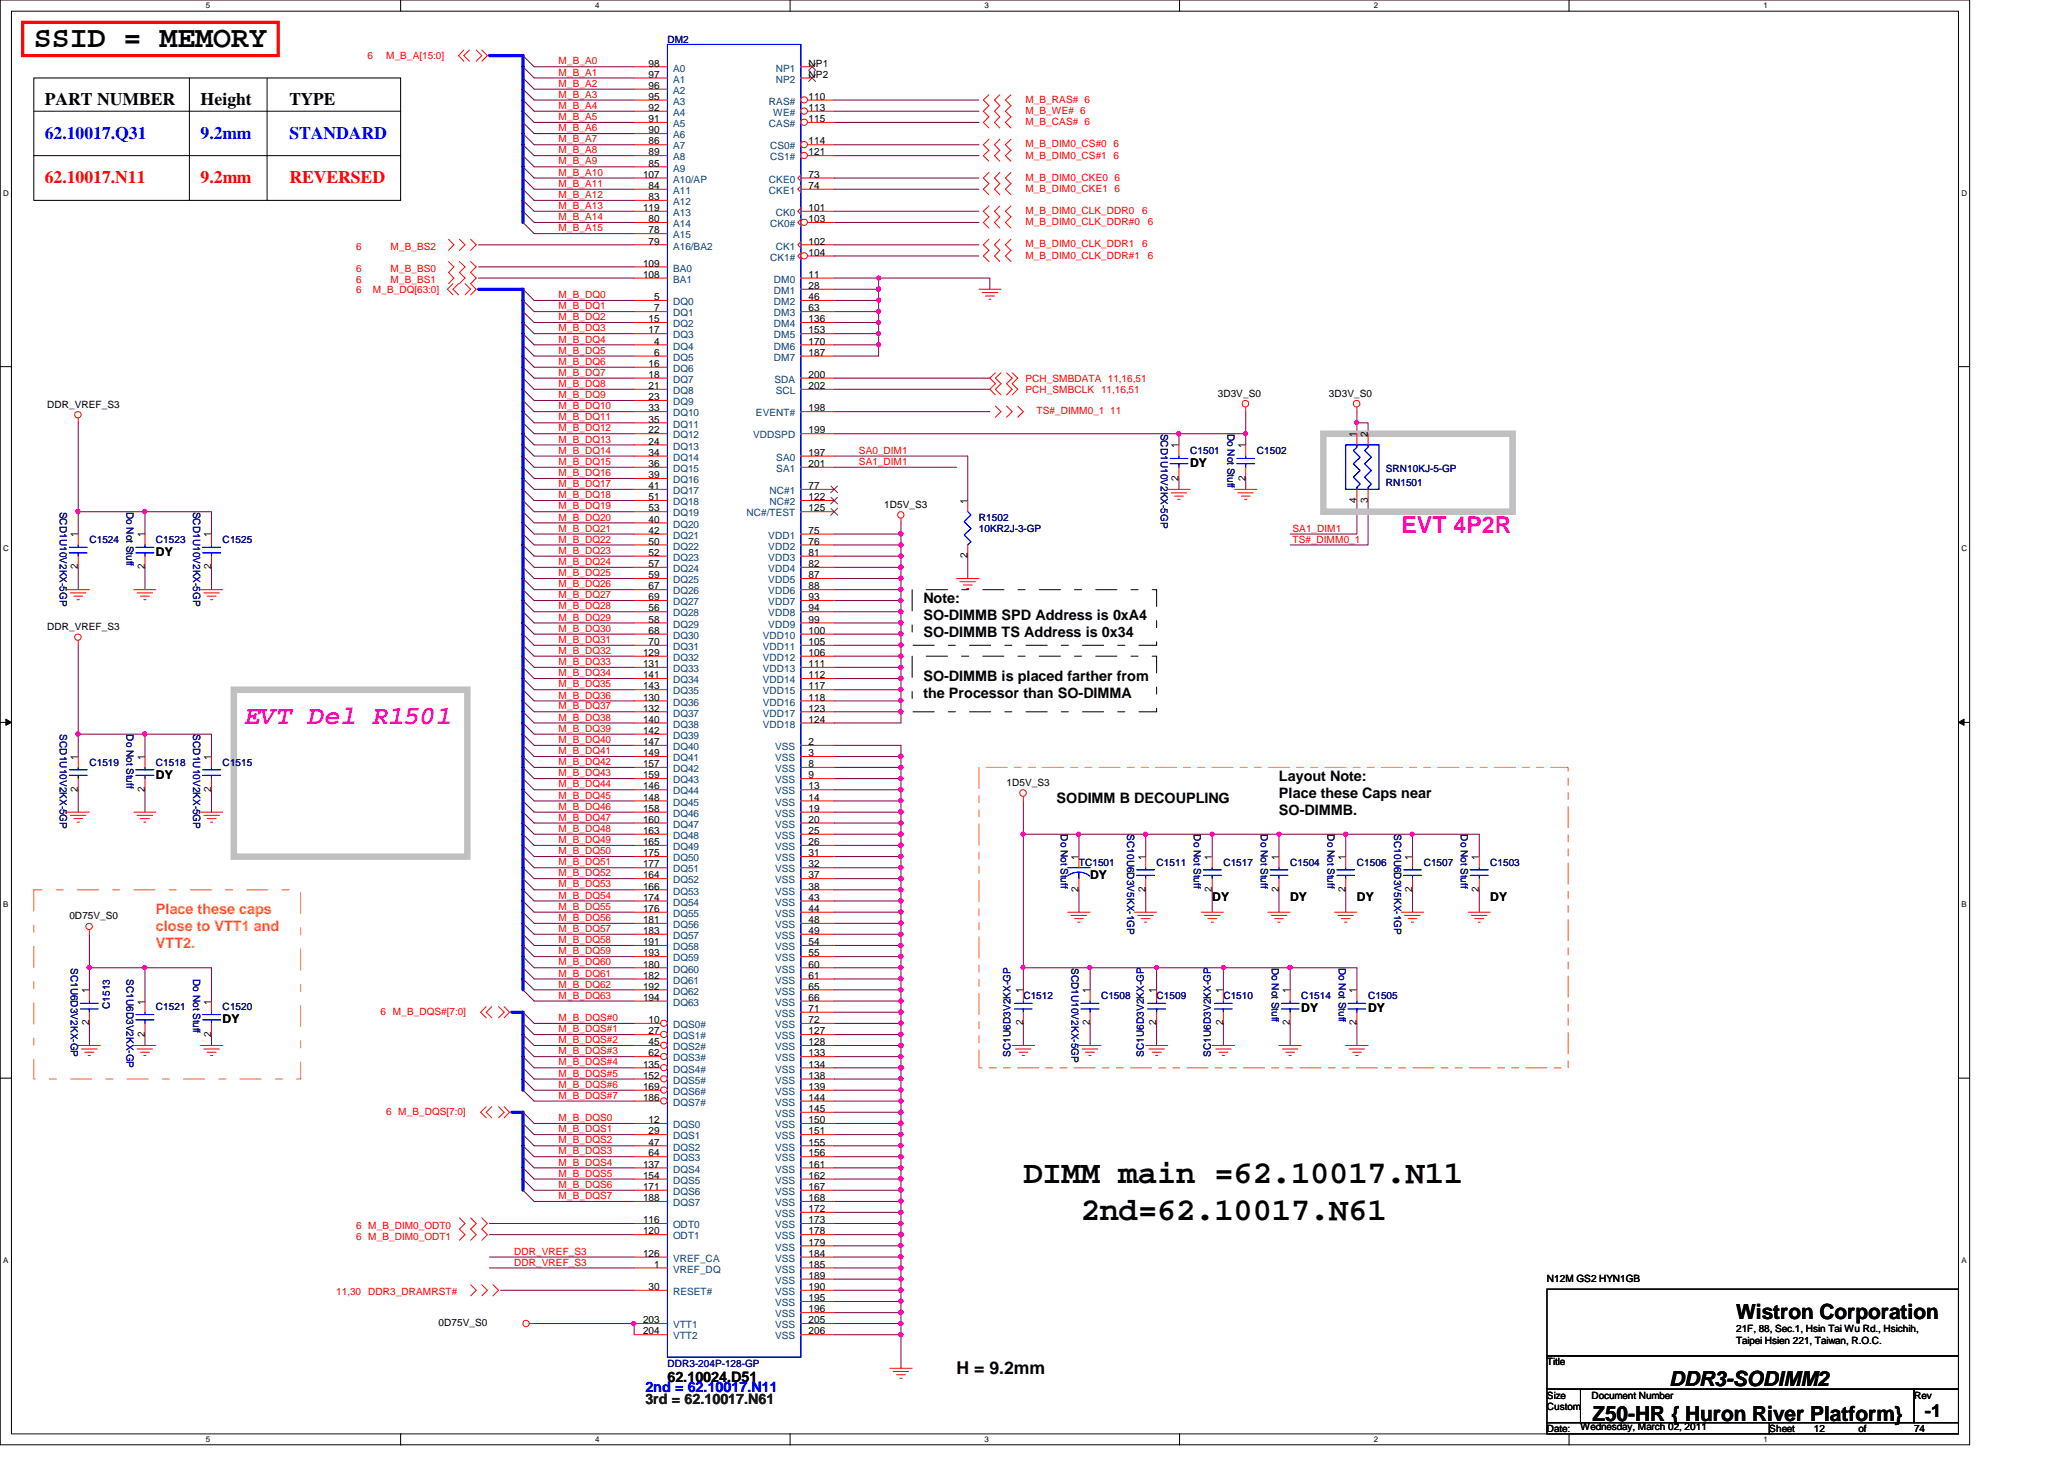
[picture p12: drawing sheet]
<svg xmlns="http://www.w3.org/2000/svg" width="297mm" height="210mm" viewBox="0 0 297 210" stroke-linecap="round" stroke-linejoin="round" font-family="sans-serif">
<defs><g id="words">
<g font-size="4.6">
<text x="147.3" y="170.3">DIMM main =62.10017.N11</text>
<text x="155.5" y="175.5">2nd=62.10017.N61</text>
</g>
<text font-size="4.3" x="4.9" y="6.8">SSID = MEMORY</text>
<text font-size="3.8" fill="#f0f" x="35.3" y="104.1">EVT Del R1501</text>
<text font-size="3.3" fill="#f0f" x="201.7" y="76.8">EVT 4P2R</text>
<g font-size="3">
<text x="249.8" y="189.8">Wistron Corporation</text>
<text x="240.2" y="199.4">DDR3-SODIMM2</text>
<text x="229.2" y="204.4">Z50-HR { Huron River Platform}</text>
</g>
<g font-size="2.5">
<text x="6.4" y="15.2">PART NUMBER</text>
<text x="28.9" y="15.2">Height</text>
<text x="41.7" y="15.2">TYPE</text>
<text x="137.7" y="197.6">H = 9.2mm</text>
<text x="277" y="203.8">-1</text>
</g>
<g font-size="2.5" fill="#00f">
<text x="6.4" y="19.9">62.10017.Q31</text>
<text x="28.9" y="19.9">9.2mm</text>
<text x="41.7" y="19.9">STANDARD</text>
</g>
<g font-size="2.5" fill="#f00">
<text x="6.4" y="26.3">62.10017.N11</text>
<text x="28.9" y="26.3">9.2mm</text>
<text x="41.7" y="26.3">REVERSED</text>
</g>
<g font-size="2.1">
<text x="132.9" y="86.7">Note:</text>
<text x="132.9" y="89.2">SO-DIMMB SPD Address is 0xA4</text>
<text x="132.9" y="91.7">SO-DIMMB TS Address is 0x34</text>
<text x="132.9" y="97.9">SO-DIMMB is placed farther from</text>
<text x="132.9" y="100.4">the Processor than SO-DIMMA</text>
<text x="184.1" y="112.3">Layout Note:</text>
<text x="152.1" y="115.5">SODIMM B DECOUPLING</text>
<text x="184.1" y="114.8">Place these Caps near</text>
<text x="184.1" y="117.2">SO-DIMMB.</text>
<text x="96.1" y="198.8">62.10024.D51</text>
</g>
<g font-size="2.1" fill="#ff8000">
<text x="22.4" y="131.5">Place these caps</text>
<text x="22.4" y="134">close to VTT1 and</text>
<text x="22.4" y="136.4">VTT2.</text>
</g>
<text font-size="2.1" fill="#00f" x="92.9" y="200.3">2nd = 62.10017.N11</text>
<text font-size="2.1" fill="#004000" x="92.9" y="201.9">3rd = 62.10017.N61</text>
<g font-size="1.7">
<text x="171.3" y="67.2">DY</text>
<text x="22.4" y="80">DY</text>
<text x="22.4" y="112">DY</text>
<text x="156.9" y="126.4">DY</text>
<text x="174.5" y="129.6">DY</text>
<text x="185.7" y="129.6">DY</text>
<text x="195.3" y="129.6">DY</text>
<text x="214.5" y="129.6">DY</text>
<text x="32" y="147.2">DY</text>
<text x="187.3" y="145.6">DY</text>
<text x="196.9" y="145.6">DY</text>
</g>
<g font-size="1.4" fill="#f00">
<text x="52.9" y="8.4">6</text>
<text x="55.6" y="8.4">M_B_A[15:0]</text>
<text x="80.4" y="10.9">M_B_A1</text>
<text x="80.4" y="9.3">M_B_A0</text>
<text x="80.4" y="12.5">M_B_A2</text>
<text x="80.4" y="14.1">M_B_A3</text>
<text x="80.4" y="15.7">M_B_A4</text>
<text x="80.4" y="17.3">M_B_A5</text>
<text x="147.6" y="16.4">M_B_WE# 6</text>
<text x="147.6" y="18">M_B_CAS# 6</text>
<text x="147.6" y="14.8">M_B_RAS# 6</text>
<text x="80.4" y="20.5">M_B_A7</text>
<text x="80.4" y="18.9">M_B_A6</text>
<text x="80.4" y="23.7">M_B_A9</text>
<text x="80.4" y="22.1">M_B_A8</text>
<text x="147.6" y="21.2">M_B_DIM0_CS#0 6</text>
<text x="147.6" y="22.8">M_B_DIM0_CS#1 6</text>
<text x="80.4" y="26.9">M_B_A11</text>
<text x="80.4" y="25.3">M_B_A10</text>
<text x="80.4" y="28.5">M_B_A12</text>
<text x="147.6" y="26">M_B_DIM0_CKE0 6</text>
<text x="147.6" y="27.6">M_B_DIM0_CKE1 6</text>
<text x="51.3" y="35.9">6</text>
<text x="56.2" y="35.9">M_B_BS2</text>
<text x="80.4" y="33.3">M_B_A15</text>
<text x="80.4" y="31.7">M_B_A14</text>
<text x="80.4" y="30.1">M_B_A13</text>
<text x="147.6" y="30.8">M_B_DIM0_CLK_DDR0</text>
<text x="147.6" y="32.4">M_B_DIM0_CLK_DDR#0</text>
<text x="147.6" y="35.6">M_B_DIM0_CLK_DDR1</text>
<text x="164.4" y="30.8">6</text>
<text x="164.4" y="35.6">6</text>
<text x="165.2" y="32.4">6</text>
<text x="51.3" y="39.1">6</text>
<text x="51.3" y="40.7">6</text>
<text x="56.2" y="39.1">M_B_BS0</text>
<text x="56.2" y="40.7">M_B_BS1</text>
<text x="147.6" y="37.2">M_B_DIM0_CLK_DDR#1</text>
<text x="165.2" y="37.2">6</text>
<text x="51.3" y="42.2">6</text>
<text x="53.7" y="42.2">M_B_DQ[63:0]</text>
<text x="80.4" y="42.9">M_B_DQ0</text>
<text x="80.4" y="44.5">M_B_DQ1</text>
<text x="80.4" y="46.1">M_B_DQ2</text>
<text x="80.4" y="47.7">M_B_DQ3</text>
<text x="80.4" y="50.9">M_B_DQ5</text>
<text x="80.4" y="49.3">M_B_DQ4</text>
<text x="80.4" y="52.5">M_B_DQ6</text>
<text x="80.4" y="54.1">M_B_DQ7</text>
<text x="80.4" y="55.7">M_B_DQ8</text>
<text x="80.4" y="58.9">M_B_DQ10</text>
<text x="80.4" y="57.3">M_B_DQ9</text>
<text x="147.6" y="56.6">PCH_SMBCLK 11,16,51</text>
<text x="147.6" y="55">PCH_SMBDATA 11,16,51</text>
<text x="149.2" y="59.6">TS#_DIMM0_1 11</text>
<text x="80.4" y="65.3">M_B_DQ14</text>
<text x="80.4" y="63.7">M_B_DQ13</text>
<text x="80.4" y="62.1">M_B_DQ12</text>
<text x="80.4" y="60.5">M_B_DQ11</text>
<text x="123.6" y="65.3">SA0_DIM1</text>
<text x="80.4" y="66.9">M_B_DQ15</text>
<text x="80.4" y="71.7">M_B_DQ18</text>
<text x="80.4" y="70.1">M_B_DQ17</text>
<text x="80.4" y="68.5">M_B_DQ16</text>
<text x="123.6" y="66.9">SA1_DIM1</text>
<text x="80.4" y="73.3">M_B_DQ19</text>
<text x="80.4" y="76.5">M_B_DQ21</text>
<text x="80.4" y="74.9">M_B_DQ20</text>
<text x="186" y="76.5">SA1_DIM1</text>
<text x="80.4" y="79.7">M_B_DQ23</text>
<text x="80.4" y="78.1">M_B_DQ22</text>
<text x="80.4" y="81.3">M_B_DQ24</text>
<text x="80.4" y="82.9">M_B_DQ25</text>
<text x="186" y="78.1">TS#_DIMM0_1</text>
<text x="80.4" y="86.1">M_B_DQ27</text>
<text x="80.4" y="84.5">M_B_DQ26</text>
<text x="80.4" y="89.3">M_B_DQ29</text>
<text x="80.4" y="87.7">M_B_DQ28</text>
<text x="80.4" y="92.5">M_B_DQ31</text>
<text x="80.4" y="90.9">M_B_DQ30</text>
<text x="80.4" y="95.7">M_B_DQ33</text>
<text x="80.4" y="94.1">M_B_DQ32</text>
<text x="80.4" y="98.9">M_B_DQ35</text>
<text x="80.4" y="97.3">M_B_DQ34</text>
<text x="80.4" y="100.5">M_B_DQ36</text>
<text x="80.4" y="106.9">M_B_DQ40</text>
<text x="80.4" y="105.3">M_B_DQ39</text>
<text x="80.4" y="103.7">M_B_DQ38</text>
<text x="80.4" y="102.1">M_B_DQ37</text>
<text x="80.4" y="110.1">M_B_DQ42</text>
<text x="80.4" y="108.5">M_B_DQ41</text>
<text x="80.4" y="111.7">M_B_DQ43</text>
<text x="80.4" y="113.3">M_B_DQ44</text>
<text x="80.4" y="116.5">M_B_DQ46</text>
<text x="80.4" y="114.9">M_B_DQ45</text>
<text x="80.4" y="118.1">M_B_DQ47</text>
<text x="80.4" y="119.7">M_B_DQ48</text>
<text x="80.4" y="124.5">M_B_DQ51</text>
<text x="80.4" y="122.9">M_B_DQ50</text>
<text x="80.4" y="121.3">M_B_DQ49</text>
<text x="80.4" y="127.7">M_B_DQ53</text>
<text x="80.4" y="126.1">M_B_DQ52</text>
<text x="80.4" y="130.9">M_B_DQ55</text>
<text x="80.4" y="129.3">M_B_DQ54</text>
<text x="80.4" y="134.1">M_B_DQ57</text>
<text x="80.4" y="132.5">M_B_DQ56</text>
<text x="80.4" y="137.3">M_B_DQ59</text>
<text x="80.4" y="135.7">M_B_DQ58</text>
<text x="80.4" y="143.7">M_B_DQ63</text>
<text x="80.4" y="142.1">M_B_DQ62</text>
<text x="80.4" y="140.5">M_B_DQ61</text>
<text x="80.4" y="138.9">M_B_DQ60</text>
<text x="54.8" y="146">6 M_B_DQS#[7:0]</text>
<text x="80.4" y="146.9">M_B_DQS#0</text>
<text x="80.4" y="148.5">M_B_DQS#1</text>
<text x="80.4" y="154.9">M_B_DQS#5</text>
<text x="80.4" y="150.1">M_B_DQS#2</text>
<text x="80.4" y="151.7">M_B_DQS#3</text>
<text x="80.4" y="153.3">M_B_DQS#4</text>
<text x="55.6" y="160.4">6 M_B_DQS[7:0]</text>
<text x="80.4" y="156.5">M_B_DQS#6</text>
<text x="80.4" y="158.1">M_B_DQS#7</text>
<text x="80.4" y="161.3">M_B_DQS0</text>
<text x="80.4" y="166.1">M_B_DQS3</text>
<text x="80.4" y="167.7">M_B_DQS4</text>
<text x="80.4" y="162.9">M_B_DQS1</text>
<text x="80.4" y="164.5">M_B_DQS2</text>
<text x="80.4" y="169.3">M_B_DQS5</text>
<text x="80.4" y="170.9">M_B_DQS6</text>
<text x="80.4" y="172.5">M_B_DQS7</text>
<text x="51.3" y="176.7">6 M_B_DIM0_ODT0</text>
<text x="51.3" y="178.4">6 M_B_DIM0_ODT1</text>
<text x="74" y="180.5">DDR_VREF_S3</text>
<text x="74" y="182.1">DDR_VREF_S3</text>
<text x="48.4" y="186.4">11,30</text>
<text x="53" y="186.4">DDR3_DRAMRST#</text>
</g>
<g font-size="1.4">
<text x="93.3" y="9.6">98</text>
<text x="93.3" y="11.2">97</text>
<text x="116.4" y="9.6">NP1</text>
<text x="116.4" y="11.2">NP2</text>
<text x="93.3" y="12.8">96</text>
<text x="93.3" y="14.4">95</text>
<text x="93.3" y="16">92</text>
<text x="93.3" y="17.6">91</text>
<text x="116.4" y="14.4">110</text>
<text x="116.4" y="16">113</text>
<text x="116.4" y="17.6">115</text>
<text x="93.3" y="19.2">90</text>
<text x="93.3" y="20.8">86</text>
<text x="93.3" y="22.4">89</text>
<text x="93.3" y="24">85</text>
<text x="116.4" y="20.8">114</text>
<text x="116.4" y="22.4">121</text>
<text x="92.5" y="25.6">107</text>
<text x="93.3" y="27.2">84</text>
<text x="93.3" y="28.8">83</text>
<text x="116.4" y="25.6">73</text>
<text x="116.4" y="27.2">74</text>
<text x="92.5" y="30.4">119</text>
<text x="93.3" y="32">80</text>
<text x="93.3" y="33.6">78</text>
<text x="93.3" y="35.2">79</text>
<text x="116.4" y="32">103</text>
<text x="116.4" y="30.4">101</text>
<text x="116.4" y="35.2">102</text>
<text x="92.5" y="38.4">109</text>
<text x="92.5" y="40">108</text>
<text x="116.4" y="40">11</text>
<text x="116.4" y="41.6">28</text>
<text x="116.4" y="36.8">104</text>
<text x="93.3" y="46.4">15</text>
<text x="93.3" y="48">17</text>
<text x="94.1" y="43.2">5</text>
<text x="94.1" y="44.8">7</text>
<text x="116.4" y="43.2">46</text>
<text x="116.4" y="44.8">63</text>
<text x="116.4" y="46.4">136</text>
<text x="116.4" y="48">153</text>
<text x="93.3" y="52.8">16</text>
<text x="94.1" y="49.6">4</text>
<text x="94.1" y="51.2">6</text>
<text x="116.4" y="49.6">170</text>
<text x="116.4" y="51.2">187</text>
<text x="6.8" y="58.6">DDR_VREF_S3</text>
<text x="93.3" y="54.4">18</text>
<text x="93.3" y="56">21</text>
<text x="93.3" y="57.6">23</text>
<text x="93.3" y="59.2">33</text>
<text x="116.4" y="54.4">200</text>
<text x="116.4" y="56">202</text>
<text x="116.4" y="59.2">198</text>
<text x="175.3" y="57.1">3D3V_S0</text>
<text x="191.3" y="57.1">3D3V_S0</text>
<text x="93.3" y="60.8">35</text>
<text x="93.3" y="62.4">22</text>
<text x="93.3" y="64">24</text>
<text x="93.3" y="65.6">34</text>
<text x="116.4" y="62.4">199</text>
<text x="116.4" y="65.6">197</text>
<text x="169.6" y="64.5" transform="rotate(-90 169.6 64.5)">1</text>
<text x="179.2" y="64.5" transform="rotate(-90 179.2 64.5)">1</text>
<text x="195.2" y="62.9" transform="rotate(-90 195.2 62.9)">1</text>
<text x="196.8" y="62.9" transform="rotate(-90 196.8 62.9)">2</text>
<text x="93.3" y="67.2">36</text>
<text x="93.3" y="68.8">39</text>
<text x="93.3" y="70.4">41</text>
<text x="93.3" y="72">51</text>
<text x="116.4" y="70.4">77</text>
<text x="116.4" y="72">122</text>
<text x="116.4" y="67.2">201</text>
<text x="169.6" y="69.1" transform="rotate(-90 169.6 69.1)">2</text>
<text x="179.2" y="69.1" transform="rotate(-90 179.2 69.1)">2</text>
<text x="11.2" y="77.3" transform="rotate(-90 11.2 77.3)">1</text>
<text x="20.8" y="77.3" transform="rotate(-90 20.8 77.3)">1</text>
<text x="30.4" y="77.3" transform="rotate(-90 30.4 77.3)">1</text>
<text x="93.3" y="73.6">53</text>
<text x="93.3" y="75.2">40</text>
<text x="93.3" y="76.8">42</text>
<text x="116.4" y="73.6">125</text>
<text x="116.4" y="76.8">75</text>
<text x="127.3" y="73.1">1D5V_S3</text>
<text x="139.2" y="72.5" transform="rotate(-90 139.2 72.5)">1</text>
<text x="195.2" y="72.3" transform="rotate(-90 195.2 72.3)">4</text>
<text x="196.8" y="72.3" transform="rotate(-90 196.8 72.3)">3</text>
<text x="11.2" y="81.9" transform="rotate(-90 11.2 81.9)">2</text>
<text x="20.8" y="81.9" transform="rotate(-90 20.8 81.9)">2</text>
<text x="30.4" y="81.9" transform="rotate(-90 30.4 81.9)">2</text>
<text x="93.3" y="78.4">50</text>
<text x="93.3" y="80">52</text>
<text x="93.3" y="81.6">57</text>
<text x="93.3" y="83.2">59</text>
<text x="116.4" y="80">81</text>
<text x="116.4" y="81.6">82</text>
<text x="116.4" y="83.2">87</text>
<text x="116.4" y="78.4">76</text>
<text x="139.2" y="80.3" transform="rotate(-90 139.2 80.3)">2</text>
<text x="93.3" y="84.8">67</text>
<text x="93.3" y="86.4">69</text>
<text x="93.3" y="88">56</text>
<text x="93.3" y="89.6">58</text>
<text x="116.4" y="84.8">88</text>
<text x="116.4" y="86.4">93</text>
<text x="116.4" y="88">94</text>
<text x="116.4" y="89.6">99</text>
<text x="6.8" y="90.6">DDR_VREF_S3</text>
<text x="92.5" y="94.4">129</text>
<text x="92.5" y="96">131</text>
<text x="93.3" y="91.2">68</text>
<text x="93.3" y="92.8">70</text>
<text x="116.4" y="91.2">100</text>
<text x="116.4" y="96">111</text>
<text x="116.4" y="92.8">105</text>
<text x="116.4" y="94.4">106</text>
<text x="92.5" y="97.6">141</text>
<text x="92.5" y="99.2">143</text>
<text x="92.5" y="100.8">130</text>
<text x="116.4" y="97.6">112</text>
<text x="116.4" y="99.2">117</text>
<text x="116.4" y="100.8">118</text>
<text x="92.5" y="102.4">132</text>
<text x="92.5" y="104">140</text>
<text x="92.5" y="105.6">142</text>
<text x="92.5" y="107.2">147</text>
<text x="116.4" y="107.2">2</text>
<text x="116.4" y="104">124</text>
<text x="116.4" y="102.4">123</text>
<text x="11.2" y="113.9" transform="rotate(-90 11.2 113.9)">2</text>
<text x="11.2" y="109.3" transform="rotate(-90 11.2 109.3)">1</text>
<text x="20.8" y="113.9" transform="rotate(-90 20.8 113.9)">2</text>
<text x="20.8" y="109.3" transform="rotate(-90 20.8 109.3)">1</text>
<text x="30.4" y="113.9" transform="rotate(-90 30.4 113.9)">2</text>
<text x="30.4" y="109.3" transform="rotate(-90 30.4 109.3)">1</text>
<text x="92.5" y="108.8">149</text>
<text x="92.5" y="110.4">157</text>
<text x="92.5" y="112">159</text>
<text x="92.5" y="113.6">146</text>
<text x="116.4" y="108.8">3</text>
<text x="116.4" y="110.4">8</text>
<text x="116.4" y="112">9</text>
<text x="116.4" y="113.6">13</text>
<text x="144.9" y="113.1">1D5V_S3</text>
<text x="92.5" y="115.2">148</text>
<text x="92.5" y="116.8">158</text>
<text x="92.5" y="118.4">160</text>
<text x="92.5" y="120">163</text>
<text x="116.4" y="115.2">14</text>
<text x="116.4" y="116.8">19</text>
<text x="116.4" y="118.4">20</text>
<text x="116.4" y="120">25</text>
<text x="92.5" y="121.6">165</text>
<text x="92.5" y="123.2">175</text>
<text x="92.5" y="124.8">177</text>
<text x="116.4" y="121.6">26</text>
<text x="116.4" y="123.2">31</text>
<text x="116.4" y="124.8">32</text>
<text x="155.2" y="123.7" transform="rotate(-90 155.2 123.7)">1</text>
<text x="164.8" y="123.7" transform="rotate(-90 164.8 123.7)">1</text>
<text x="174.4" y="123.7" transform="rotate(-90 174.4 123.7)">1</text>
<text x="184" y="123.7" transform="rotate(-90 184 123.7)">1</text>
<text x="193.6" y="123.7" transform="rotate(-90 193.6 123.7)">1</text>
<text x="203.2" y="123.7" transform="rotate(-90 203.2 123.7)">1</text>
<text x="212.8" y="123.7" transform="rotate(-90 212.8 123.7)">1</text>
<text x="92.5" y="126.4">164</text>
<text x="92.5" y="128">166</text>
<text x="92.5" y="129.6">174</text>
<text x="92.5" y="131.2">176</text>
<text x="116.4" y="126.4">37</text>
<text x="116.4" y="128">38</text>
<text x="116.4" y="129.6">43</text>
<text x="116.4" y="131.2">44</text>
<text x="155.2" y="128.3" transform="rotate(-90 155.2 128.3)">2</text>
<text x="164.8" y="128.3" transform="rotate(-90 164.8 128.3)">2</text>
<text x="174.4" y="128.3" transform="rotate(-90 174.4 128.3)">2</text>
<text x="184" y="128.3" transform="rotate(-90 184 128.3)">2</text>
<text x="193.6" y="128.3" transform="rotate(-90 193.6 128.3)">2</text>
<text x="203.2" y="128.3" transform="rotate(-90 203.2 128.3)">2</text>
<text x="212.8" y="128.3" transform="rotate(-90 212.8 128.3)">2</text>
<text x="10" y="132.2">0D75V_S0</text>
<text x="92.5" y="132.8">181</text>
<text x="92.5" y="134.4">183</text>
<text x="92.5" y="136">191</text>
<text x="92.5" y="137.6">193</text>
<text x="116.4" y="132.8">48</text>
<text x="116.4" y="134.4">49</text>
<text x="116.4" y="136">54</text>
<text x="116.4" y="137.6">55</text>
<text x="12.8" y="142.9" transform="rotate(-90 12.8 142.9)">1</text>
<text x="92.5" y="139.2">180</text>
<text x="92.5" y="140.8">182</text>
<text x="92.5" y="142.4">192</text>
<text x="92.5" y="144">194</text>
<text x="116.4" y="139.2">60</text>
<text x="116.4" y="140.8">61</text>
<text x="116.4" y="142.4">65</text>
<text x="116.4" y="144">66</text>
<text x="147.2" y="142.9" transform="rotate(-90 147.2 142.9)">1</text>
<text x="156.8" y="142.9" transform="rotate(-90 156.8 142.9)">1</text>
<text x="166.4" y="142.9" transform="rotate(-90 166.4 142.9)">1</text>
<text x="176" y="142.9" transform="rotate(-90 176 142.9)">1</text>
<text x="185.6" y="142.9" transform="rotate(-90 185.6 142.9)">1</text>
<text x="195.2" y="142.9" transform="rotate(-90 195.2 142.9)">1</text>
<text x="12.8" y="147.5" transform="rotate(-90 12.8 147.5)">2</text>
<text x="20.8" y="149.1" transform="rotate(-90 20.8 149.1)">2</text>
<text x="20.8" y="144.5" transform="rotate(-90 20.8 144.5)">1</text>
<text x="30.4" y="149.1" transform="rotate(-90 30.4 149.1)">2</text>
<text x="30.4" y="144.5" transform="rotate(-90 30.4 144.5)">1</text>
<text x="93.3" y="147.2">10</text>
<text x="93.3" y="148.8">27</text>
<text x="116.4" y="145.6">71</text>
<text x="116.4" y="147.2">72</text>
<text x="116.4" y="148.8">127</text>
<text x="147.2" y="147.5" transform="rotate(-90 147.2 147.5)">2</text>
<text x="156.8" y="147.5" transform="rotate(-90 156.8 147.5)">2</text>
<text x="166.4" y="147.5" transform="rotate(-90 166.4 147.5)">2</text>
<text x="176" y="147.5" transform="rotate(-90 176 147.5)">2</text>
<text x="185.6" y="147.5" transform="rotate(-90 185.6 147.5)">2</text>
<text x="195.2" y="147.5" transform="rotate(-90 195.2 147.5)">2</text>
<text x="92.5" y="153.6">135</text>
<text x="92.5" y="155.2">152</text>
<text x="93.3" y="150.4">45</text>
<text x="93.3" y="152">62</text>
<text x="116.4" y="150.4">128</text>
<text x="116.4" y="153.6">134</text>
<text x="116.4" y="152">133</text>
<text x="116.4" y="155.2">138</text>
<text x="92.5" y="156.8">169</text>
<text x="92.5" y="158.4">186</text>
<text x="93.3" y="161.6">12</text>
<text x="116.4" y="156.8">139</text>
<text x="116.4" y="158.4">144</text>
<text x="116.4" y="160">145</text>
<text x="116.4" y="161.6">150</text>
<text x="92.5" y="168">137</text>
<text x="93.3" y="163.2">29</text>
<text x="93.3" y="164.8">47</text>
<text x="93.3" y="166.4">64</text>
<text x="116.4" y="163.2">151</text>
<text x="116.4" y="164.8">155</text>
<text x="116.4" y="166.4">156</text>
<text x="116.4" y="168">161</text>
<text x="92.5" y="169.6">154</text>
<text x="92.5" y="171.2">171</text>
<text x="92.5" y="172.8">188</text>
<text x="116.4" y="169.6">162</text>
<text x="116.4" y="171.2">167</text>
<text x="116.4" y="172.8">168</text>
<text x="92.5" y="176">116</text>
<text x="92.5" y="177.6">120</text>
<text x="116.4" y="176">173</text>
<text x="116.4" y="174.4">172</text>
<text x="116.4" y="179.2">179</text>
<text x="116.4" y="177.6">178</text>
<text x="92.5" y="180.8">126</text>
<text x="93.3" y="185.6">30</text>
<text x="94.1" y="182.4">1</text>
<text x="116.4" y="182.4">185</text>
<text x="116.4" y="180.8">184</text>
<text x="116.4" y="184">189</text>
<text x="116.4" y="185.6">190</text>
<text x="222.6" y="184.4">N12M GS2 HYN1GB</text>
<text x="63.1" y="190.8">0D75V_S0</text>
<text x="92.5" y="190.4">203</text>
<text x="92.5" y="192">204</text>
<text x="116.4" y="187.2">195</text>
<text x="116.4" y="188.8">196</text>
<text x="116.4" y="190.4">205</text>
<text x="116.4" y="192">206</text>
<text x="249.8" y="191.6">21F, 88, Sec.1, Hsin Tai Wu Rd., Hsichih,</text>
<text x="222.6" y="196.4">Title</text>
<text x="249.8" y="193.3">Taipei Hsien 221, Taiwan, R.O.C.</text>
<text x="222.6" y="201.2">Size</text>
<text x="222.6" y="202.8">Custom</text>
<text x="229" y="201.2">Document Number</text>
<text x="275.5" y="201.2">Rev</text>
<text x="222.6" y="206">Date:</text>
<text x="227.5" y="205.7">Wednesday, March 02, 2011</text>
<text x="254.6" y="206">Sheet</text>
<text x="261" y="206">12</text>
<text x="267.5" y="206">of</text>
<text x="275.5" y="206">74</text>
</g>
<g font-size="1.4" fill="#000080">
<text x="96.1" y="6.2">DM2</text>
<text x="167" y="62.4" transform="rotate(90 167 62.4)">SCD1U10V2KX-5GP</text>
<text x="171.3" y="65.4">C1501</text>
<text x="176.7" y="62.4" transform="rotate(90 176.7 62.4)">Do Not Stuff</text>
<text x="180.9" y="65.4">C1502</text>
<text x="199.4" y="69.8">RN1501</text>
<text x="199.4" y="67.9">SRN10KJ-5-GP</text>
<text x="8.6" y="73.6" transform="rotate(90 8.6 73.6)">SCD1U10V2KX-5GP</text>
<text x="18.2" y="73.6" transform="rotate(90 18.2 73.6)">Do Not Stuff</text>
<text x="27.8" y="73.6" transform="rotate(90 27.8 73.6)">SCD1U10V2KX-5GP</text>
<text x="140.9" y="75">R1502</text>
<text x="140.9" y="76.6">10KR2J-3-GP</text>
<text x="12.9" y="78.2">C1524</text>
<text x="22.4" y="78.2">C1523</text>
<text x="32" y="78.2">C1525</text>
<text x="8.6" y="105.6" transform="rotate(90 8.6 105.6)">SCD1U10V2KX-5GP</text>
<text x="18.2" y="105.6" transform="rotate(90 18.2 105.6)">Do Not Stuff</text>
<text x="27.8" y="105.6" transform="rotate(90 27.8 105.6)">SCD1U10V2KX-5GP</text>
<text x="12.9" y="110.2">C1519</text>
<text x="22.4" y="110.2">C1518</text>
<text x="32" y="110.2">C1515</text>
<text x="152.7" y="120" transform="rotate(90 152.7 120)">Do Not Stuff</text>
<text x="155.3" y="124.6">TC1501</text>
<text x="162.2" y="120" transform="rotate(90 162.2 120)">SC10U6D3V5KX-1GP</text>
<text x="166.5" y="124.6">C1511</text>
<text x="171.8" y="120" transform="rotate(90 171.8 120)">Do Not Stuff</text>
<text x="176.1" y="124.6">C1517</text>
<text x="181.4" y="120" transform="rotate(90 181.4 120)">Do Not Stuff</text>
<text x="185.7" y="124.6">C1504</text>
<text x="191" y="120" transform="rotate(90 191 120)">Do Not Stuff</text>
<text x="195.3" y="124.6">C1506</text>
<text x="200.7" y="120" transform="rotate(90 200.7 120)">SC10U6D3V5KX-1GP</text>
<text x="204.9" y="124.6">C1507</text>
<text x="210.2" y="120" transform="rotate(90 210.2 120)">Do Not Stuff</text>
<text x="214.5" y="124.6">C1503</text>
<text x="10.2" y="139.2" transform="rotate(90 10.2 139.2)">SC1U6D3V2KX-GP</text>
<text x="18.2" y="140.8" transform="rotate(90 18.2 140.8)">SC1U6D3V2KX-GP</text>
<text x="27.8" y="140.8" transform="rotate(90 27.8 140.8)">Do Not Stuff</text>
<text x="147.3" y="143.8">C1512</text>
<text x="154.2" y="139.2" transform="rotate(90 154.2 139.2)">SCD1U10V2KX-5GP</text>
<text x="158.5" y="143.8">C1508</text>
<text x="166.5" y="143.8">C1509</text>
<text x="176.1" y="143.8">C1510</text>
<text x="183" y="139.2" transform="rotate(90 183 139.2)">Do Not Stuff</text>
<text x="187.3" y="143.8">C1514</text>
<text x="192.7" y="139.2" transform="rotate(90 192.7 139.2)">Do Not Stuff</text>
<text x="196.9" y="143.8">C1505</text>
<text x="15.8" y="145.2" transform="rotate(-90 15.8 145.2)">C1513</text>
<text x="22.4" y="145.4">C1521</text>
<text x="32" y="145.4">C1520</text>
<text x="145.4" y="152" transform="rotate(-90 145.4 152)">SC1U6D3V2KX-GP</text>
<text x="164.6" y="152" transform="rotate(-90 164.6 152)">SC1U6D3V2KX-GP</text>
<text x="174.2" y="152" transform="rotate(-90 174.2 152)">SC1U6D3V2KX-GP</text>
<text x="96.1" y="196.6">DDR3-204P-128-GP</text>
</g>
<g font-size="1.4" fill="#004080">
<text x="96.9" y="10.3">A0</text>
<text x="96.9" y="11.9">A1</text>
<text x="111.6" y="10.3">NP1</text>
<text x="111.6" y="11.9">NP2</text>
<text x="96.9" y="13.5">A2</text>
<text x="96.9" y="15.1">A3</text>
<text x="96.9" y="16.7">A4</text>
<text x="110.7" y="15.1">RAS#</text>
<text x="111.2" y="16.7">WE#</text>
<text x="96.9" y="18.3">A5</text>
<text x="96.9" y="19.9">A6</text>
<text x="96.9" y="21.5">A7</text>
<text x="96.9" y="23.1">A8</text>
<text x="110.7" y="18.3">CAS#</text>
<text x="110.8" y="21.5">CS0#</text>
<text x="110.8" y="23.1">CS1#</text>
<text x="96.9" y="24.7">A9</text>
<text x="96.9" y="26.3">A10/AP</text>
<text x="96.9" y="27.9">A11</text>
<text x="96.9" y="29.5">A12</text>
<text x="110.7" y="26.3">CKE0</text>
<text x="110.7" y="27.9">CKE1</text>
<text x="96.9" y="31.1">A13</text>
<text x="96.9" y="32.7">A14</text>
<text x="96.9" y="34.3">A15</text>
<text x="96.9" y="35.9">A16/BA2</text>
<text x="110.8" y="32.7">CK0#</text>
<text x="111.6" y="31.1">CK0</text>
<text x="111.6" y="35.9">CK1</text>
<text x="96.9" y="39.1">BA0</text>
<text x="96.9" y="40.7">BA1</text>
<text x="110.8" y="37.5">CK1#</text>
<text x="111.4" y="40.7">DM0</text>
<text x="96.9" y="43.9">DQ0</text>
<text x="96.9" y="45.5">DQ1</text>
<text x="96.9" y="47.1">DQ2</text>
<text x="111.4" y="42.3">DM1</text>
<text x="111.4" y="43.9">DM2</text>
<text x="111.4" y="45.5">DM3</text>
<text x="111.4" y="47.1">DM4</text>
<text x="96.9" y="48.7">DQ3</text>
<text x="96.9" y="50.3">DQ4</text>
<text x="96.9" y="51.9">DQ5</text>
<text x="96.9" y="53.5">DQ6</text>
<text x="111.4" y="48.7">DM5</text>
<text x="111.4" y="50.3">DM6</text>
<text x="111.4" y="51.9">DM7</text>
<text x="96.9" y="55.1">DQ7</text>
<text x="96.9" y="56.7">DQ8</text>
<text x="96.9" y="58.3">DQ9</text>
<text x="96.9" y="59.9">DQ10</text>
<text x="108.8" y="59.9">EVENT#</text>
<text x="111.5" y="55.1">SDA</text>
<text x="111.6" y="56.7">SCL</text>
<text x="96.9" y="61.5">DQ11</text>
<text x="96.9" y="63.1">DQ12</text>
<text x="96.9" y="64.7">DQ13</text>
<text x="108.4" y="63.1">VDDSPD</text>
<text x="96.9" y="66.3">DQ14</text>
<text x="96.9" y="67.9">DQ15</text>
<text x="96.9" y="69.5">DQ16</text>
<text x="96.9" y="71.1">DQ17</text>
<text x="110.7" y="71.1">NC#1</text>
<text x="111.7" y="66.3">SA0</text>
<text x="111.7" y="67.9">SA1</text>
<text x="96.9" y="72.7">DQ18</text>
<text x="96.9" y="74.3">DQ19</text>
<text x="96.9" y="75.9">DQ20</text>
<text x="96.9" y="77.5">DQ21</text>
<text x="107.4" y="74.3">NC#/TEST</text>
<text x="110.6" y="77.5">VDD1</text>
<text x="110.7" y="72.7">NC#2</text>
<text x="96.9" y="79.1">DQ22</text>
<text x="96.9" y="80.7">DQ23</text>
<text x="96.9" y="82.3">DQ24</text>
<text x="96.9" y="83.9">DQ25</text>
<text x="110.6" y="80.7">VDD3</text>
<text x="110.6" y="82.3">VDD4</text>
<text x="110.6" y="83.9">VDD5</text>
<text x="110.6" y="79.1">VDD2</text>
<text x="96.9" y="85.5">DQ26</text>
<text x="96.9" y="87.1">DQ27</text>
<text x="96.9" y="88.7">DQ28</text>
<text x="110.6" y="85.5">VDD6</text>
<text x="110.6" y="87.1">VDD7</text>
<text x="110.6" y="88.7">VDD8</text>
<text x="96.9" y="90.3">DQ29</text>
<text x="96.9" y="91.9">DQ30</text>
<text x="96.9" y="93.5">DQ31</text>
<text x="96.9" y="95.1">DQ32</text>
<text x="109.8" y="91.9">VDD10</text>
<text x="109.8" y="93.5">VDD11</text>
<text x="109.8" y="95.1">VDD12</text>
<text x="110.6" y="90.3">VDD9</text>
<text x="96.9" y="96.7">DQ33</text>
<text x="96.9" y="98.3">DQ34</text>
<text x="96.9" y="99.9">DQ35</text>
<text x="96.9" y="101.5">DQ36</text>
<text x="109.8" y="96.7">VDD13</text>
<text x="109.8" y="98.3">VDD14</text>
<text x="109.8" y="99.9">VDD15</text>
<text x="109.8" y="101.5">VDD16</text>
<text x="96.9" y="103.1">DQ37</text>
<text x="96.9" y="104.7">DQ38</text>
<text x="96.9" y="106.3">DQ39</text>
<text x="96.9" y="107.9">DQ40</text>
<text x="109.8" y="104.7">VDD18</text>
<text x="109.8" y="103.1">VDD17</text>
<text x="111.5" y="107.9">VSS</text>
<text x="96.9" y="109.5">DQ41</text>
<text x="96.9" y="111.1">DQ42</text>
<text x="96.9" y="112.7">DQ43</text>
<text x="111.5" y="109.5">VSS</text>
<text x="111.5" y="111.1">VSS</text>
<text x="111.5" y="112.7">VSS</text>
<text x="96.9" y="114.3">DQ44</text>
<text x="96.9" y="115.9">DQ45</text>
<text x="96.9" y="117.5">DQ46</text>
<text x="96.9" y="119.1">DQ47</text>
<text x="111.5" y="114.3">VSS</text>
<text x="111.5" y="115.9">VSS</text>
<text x="111.5" y="117.5">VSS</text>
<text x="111.5" y="119.1">VSS</text>
<text x="96.9" y="120.7">DQ48</text>
<text x="96.9" y="122.3">DQ49</text>
<text x="96.9" y="123.9">DQ50</text>
<text x="96.9" y="125.5">DQ51</text>
<text x="111.5" y="120.7">VSS</text>
<text x="111.5" y="122.3">VSS</text>
<text x="111.5" y="123.9">VSS</text>
<text x="111.5" y="125.5">VSS</text>
<text x="96.9" y="127.1">DQ52</text>
<text x="96.9" y="128.7">DQ53</text>
<text x="96.9" y="130.3">DQ54</text>
<text x="96.9" y="131.9">DQ55</text>
<text x="111.5" y="127.1">VSS</text>
<text x="111.5" y="128.7">VSS</text>
<text x="111.5" y="130.3">VSS</text>
<text x="111.5" y="131.9">VSS</text>
<text x="96.9" y="133.5">DQ56</text>
<text x="96.9" y="135.1">DQ57</text>
<text x="96.9" y="136.7">DQ58</text>
<text x="111.5" y="133.5">VSS</text>
<text x="111.5" y="135.1">VSS</text>
<text x="111.5" y="136.7">VSS</text>
<text x="96.9" y="138.3">DQ59</text>
<text x="96.9" y="139.9">DQ60</text>
<text x="96.9" y="141.5">DQ61</text>
<text x="96.9" y="143.1">DQ62</text>
<text x="111.5" y="138.3">VSS</text>
<text x="111.5" y="139.9">VSS</text>
<text x="111.5" y="141.5">VSS</text>
<text x="111.5" y="143.1">VSS</text>
<text x="96.9" y="144.7">DQ63</text>
<text x="96.9" y="147.9">DQS0#</text>
<text x="96.9" y="149.5">DQS1#</text>
<text x="111.5" y="144.7">VSS</text>
<text x="111.5" y="146.3">VSS</text>
<text x="111.5" y="147.9">VSS</text>
<text x="111.5" y="149.5">VSS</text>
<text x="96.9" y="151.1">DQS2#</text>
<text x="96.9" y="152.7">DQS3#</text>
<text x="96.9" y="154.3">DQS4#</text>
<text x="96.9" y="155.9">DQS5#</text>
<text x="111.5" y="151.1">VSS</text>
<text x="111.5" y="154.3">VSS</text>
<text x="111.5" y="152.7">VSS</text>
<text x="111.5" y="155.9">VSS</text>
<text x="96.9" y="157.5">DQS6#</text>
<text x="96.9" y="159.1">DQS7#</text>
<text x="111.5" y="157.5">VSS</text>
<text x="111.5" y="159.1">VSS</text>
<text x="111.5" y="160.7">VSS</text>
<text x="96.9" y="162.3">DQS0</text>
<text x="96.9" y="163.9">DQS1</text>
<text x="96.9" y="165.5">DQS2</text>
<text x="96.9" y="167.1">DQS3</text>
<text x="111.5" y="163.9">VSS</text>
<text x="111.5" y="162.3">VSS</text>
<text x="111.5" y="165.5">VSS</text>
<text x="111.5" y="167.1">VSS</text>
<text x="96.9" y="168.7">DQS4</text>
<text x="96.9" y="170.3">DQS5</text>
<text x="96.9" y="171.9">DQS6</text>
<text x="96.9" y="173.5">DQS7</text>
<text x="111.5" y="168.7">VSS</text>
<text x="111.5" y="170.3">VSS</text>
<text x="111.5" y="171.9">VSS</text>
<text x="111.5" y="173.5">VSS</text>
<text x="96.9" y="176.7">ODT0</text>
<text x="96.9" y="178.3">ODT1</text>
<text x="111.5" y="176.7">VSS</text>
<text x="111.5" y="175.1">VSS</text>
<text x="111.5" y="179.9">VSS</text>
<text x="111.5" y="178.3">VSS</text>
<text x="96.9" y="183.1">VREF_DQ</text>
<text x="96.9" y="181.5">VREF_CA</text>
<text x="111.5" y="183.1">VSS</text>
<text x="111.5" y="181.5">VSS</text>
<text x="111.5" y="184.7">VSS</text>
<text x="96.9" y="186.3">RESET#</text>
<text x="96.9" y="191.1">VTT1</text>
<text x="111.5" y="186.3">VSS</text>
<text x="111.5" y="187.9">VSS</text>
<text x="111.5" y="189.5">VSS</text>
<text x="111.5" y="191.1">VSS</text>
<text x="96.9" y="192.7">VTT2</text>
<text x="111.5" y="192.7">VSS</text>
</g>
<g font-size="1.1">
<text x="29.6" y="1.1">5</text>
<text x="85.6" y="1.1">4</text>
<text x="141.7" y="1.1">3</text>
<text x="197.7" y="1.1">2</text>
<text x="253.8" y="1.1">1</text>
<text x=".5" y="28.2">D</text>
<text x="282.3" y="28.2">D</text>
<text x=".5" y="79.3">C</text>
<text x="282.3" y="79.3">C</text>
<text x=".5" y="130.5">B</text>
<text x="282.3" y="130.5">B</text>
<text x=".5" y="181.7">A</text>
<text x="282.3" y="181.7">A</text>
<text x="29.6" y="207.4">5</text>
<text x="85.6" y="207.4">4</text>
<text x="141.7" y="207.4">3</text>
<text x="197.7" y="207.4">2</text>
<text x="253.8" y="207.4">1</text>
</g>
</g></defs>
<path d="M0 0h283.5v207.9h-283.5zM1.6 1.6h280.3v204.7h-280.3z" fill="none" stroke="#000" stroke-width=".14"/>
<g fill="#fff">
<path d="M29.6 .2h.6v1.2h-.6z"/>
<path d="M29.6 206.5h.6v1.1h-.6z"/>
</g>
<path d="M57.7 0v1.6M57.7 206.3v1.6" fill="none" stroke="#000" stroke-width=".14"/>
<g fill="#fff">
<path d="M85.6 .2h.6v1.2h-.6z"/>
<path d="M85.6 206.5h.6v1.1h-.6z"/>
</g>
<path d="M113.7 0v1.6M113.7 206.3v1.6" fill="none" stroke="#000" stroke-width=".14"/>
<g fill="#fff">
<path d="M141.7 .2h.6v1.2h-.6z"/>
<path d="M141.7 206.5h.6v1.1h-.6z"/>
</g>
<path d="M169.8 0v1.6M169.8 206.3v1.6" fill="none" stroke="#000" stroke-width=".14"/>
<g fill="#fff">
<path d="M197.7 .2h.6v1.2h-.6z"/>
<path d="M197.7 206.5h.6v1.1h-.6z"/>
</g>
<path d="M225.8 0v1.6M225.8 206.3v1.6" fill="none" stroke="#000" stroke-width=".14"/>
<g fill="#fff">
<path d="M253.8 .2h.6v1.2h-.6z"/>
<path d="M253.8 206.5h.6v1.1h-.6z"/>
<path d="M.5 27.2h.7v1.2h-.7z"/>
<path d="M282.3 27.2h.7v1.2h-.7z"/>
<path d="M.5 78.3h.7v1.2h-.7z"/>
<path d="M282.3 78.3h.7v1.2h-.7z"/>
</g>
<path d="M0 52.7h1.6M281.9 52.7h1.6" fill="none" stroke="#000" stroke-width=".14"/>
<g fill="#fff">
<path d="M.5 129.5h.7v1.2h-.7z"/>
<path d="M282.3 129.5h.7v1.2h-.7z"/>
</g>
<path d="M0 103.9h1.6M.8 103.5l.8 .4-.8 .5zM281.9 103.9h1.6M281.9 103.9l.8-.4v.9z" fill="none" stroke="#000" stroke-width=".14"/>
<path d="M.8 103.5l.8 .4-.8 .5zM281.9 103.9l.8-.4v.9z" fill="#000"/>
<g fill="#fff">
<path d="M.5 180.7h.7v1.2h-.7z"/>
<path d="M282.3 180.7h.7v1.2h-.7z"/>
</g>
<path d="M0 155.1h1.6M281.9 155.1h1.6" fill="none" stroke="#000" stroke-width=".14"/>
<path d="M120.1 123.2h9.6" fill="none" stroke="#800040" stroke-width=".14"/>
<circle cx="129.6" cy="123.2" r=".31" fill="#f0f"/>
<circle cx="129.6" cy="123.2" r=".31" fill="none" stroke="#f0f" stroke-width=".14"/>
<path d="M76.9 11.2h14.4M120.1 128h9.6M120.1 126.4h9.6" fill="none" stroke="#800040" stroke-width=".14"/>
<circle cx="129.6" cy="126.4" r=".31" fill="#f0f"/>
<circle cx="129.6" cy="126.4" r=".31" fill="none" stroke="#f0f" stroke-width=".14"/>
<path d="M120.1 131.2h9.6" fill="none" stroke="#800040" stroke-width=".14"/>
<circle cx="129.6" cy="131.2" r=".31" fill="#f0f"/>
<circle cx="129.6" cy="131.2" r=".31" fill="none" stroke="#f0f" stroke-width=".14"/>
<path d="M120.1 129.6h9.6M120.1 121.6h9.6" fill="none" stroke="#800040" stroke-width=".14"/>
<circle cx="129.6" cy="121.6" r=".32" fill="#f0f"/>
<circle cx="129.6" cy="121.6" r=".32" fill="none" stroke="#f0f" stroke-width=".14"/>
<path d="M120.1 120h9.6" fill="none" stroke="#800040" stroke-width=".14"/>
<circle cx="129.6" cy="120" r=".31" fill="#f0f"/>
<circle cx="129.6" cy="120" r=".31" fill="none" stroke="#f0f" stroke-width=".14"/>
<path d="M120.1 124.8h9.6" fill="none" stroke="#800040" stroke-width=".14"/>
<circle cx="129.6" cy="124.8" r=".31" fill="#f0f"/>
<circle cx="129.6" cy="124.8" r=".31" fill="none" stroke="#f0f" stroke-width=".14"/>
<path d="M120.1 46.4h6.3M76.9 65.6h14.4M76.9 64h14.4M76.9 62.4h14.4M76.9 67.2h14.4M76.9 110.4h14.4M76.9 108.8h14.4M76.9 107.2h14.4M76.9 112h14.4M76.9 147.2h14.4" fill="none" stroke="#800040" stroke-width=".14"/>
<path d="M68.9 41.6h6.4" fill="none" stroke="#00f" stroke-width=".47"/>
<circle cx="126.4" cy="46.4" r=".3" fill="#f0f"/>
<circle cx="126.4" cy="46.4" r=".3" fill="none" stroke="#f0f" stroke-width=".14"/>
<path d="M76.9 43.2h14.4M120.1 97.6h9.6M76.9 166.4h14.4" fill="none" stroke="#800040" stroke-width=".14"/>
<circle cx="129.6" cy="97.6" r=".32" fill="#f0f"/>
<circle cx="129.6" cy="97.6" r=".32" fill="none" stroke="#f0f" stroke-width=".14"/>
<path d="M120.1 96h9.6" fill="none" stroke="#800040" stroke-width=".14"/>
<circle cx="129.6" cy="96" r=".31" fill="#f0f"/>
<circle cx="129.6" cy="96" r=".31" fill="none" stroke="#f0f" stroke-width=".14"/>
<path d="M76.9 12.8h14.4M120.1 65.6h19.2M120.1 99.2h9.6M120.1 80h9.6M120.1 100.8h9.6M76.9 155.2h14.4" fill="none" stroke="#800040" stroke-width=".14"/>
<circle cx="129.6" cy="80" r=".31" fill="#f0f"/>
<circle cx="129.6" cy="80" r=".31" fill="none" stroke="#f0f" stroke-width=".14"/>
<path d="M76.9 73.6h14.4M76.9 72h14.4M76.9 70.4h14.4M76.9 68.8h14.4M76.9 116.8h14.4M76.9 115.2h14.4M76.9 113.6h14.4M76.9 118.4h14.4M120.1 139.2h9.6" fill="none" stroke="#800040" stroke-width=".14"/>
<circle cx="129.6" cy="139.2" r=".31" fill="#f0f"/>
<circle cx="129.6" cy="139.2" r=".31" fill="none" stroke="#f0f" stroke-width=".14"/>
<path d="M120.1 144h9.6" fill="none" stroke="#800040" stroke-width=".14"/>
<circle cx="129.6" cy="144" r=".31" fill="#f0f"/>
<circle cx="129.6" cy="144" r=".31" fill="none" stroke="#f0f" stroke-width=".14"/>
<path d="M120.1 142.4h9.6" fill="none" stroke="#800040" stroke-width=".14"/>
<circle cx="129.6" cy="142.4" r=".31" fill="#f0f"/>
<circle cx="129.6" cy="142.4" r=".31" fill="none" stroke="#f0f" stroke-width=".14"/>
<path d="M120.1 134.4h9.6" fill="none" stroke="#800040" stroke-width=".14"/>
<circle cx="129.6" cy="134.4" r=".31" fill="#f0f"/>
<circle cx="129.6" cy="134.4" r=".31" fill="none" stroke="#f0f" stroke-width=".14"/>
<path d="M120.1 132.8h9.6" fill="none" stroke="#800040" stroke-width=".14"/>
<circle cx="129.6" cy="132.8" r=".31" fill="#f0f"/>
<circle cx="129.6" cy="132.8" r=".31" fill="none" stroke="#f0f" stroke-width=".14"/>
<path d="M120.1 137.6h9.6" fill="none" stroke="#800040" stroke-width=".14"/>
<circle cx="129.6" cy="137.6" r=".32" fill="#f0f"/>
<circle cx="129.6" cy="137.6" r=".32" fill="none" stroke="#f0f" stroke-width=".14"/>
<path d="M120.1 136h9.6" fill="none" stroke="#800040" stroke-width=".14"/>
<circle cx="129.6" cy="136" r=".31" fill="#f0f"/>
<circle cx="129.6" cy="136" r=".31" fill="none" stroke="#f0f" stroke-width=".14"/>
<path d="M120.1 140.8h9.6" fill="none" stroke="#800040" stroke-width=".14"/>
<circle cx="129.6" cy="140.8" r=".31" fill="#f0f"/>
<circle cx="129.6" cy="140.8" r=".31" fill="none" stroke="#f0f" stroke-width=".14"/>
<path d="M120.1 48h6.3M76.9 168h14.4" fill="none" stroke="#800040" stroke-width=".14"/>
<circle cx="126.4" cy="48" r=".3" fill="#f0f"/>
<circle cx="126.4" cy="48" r=".3" fill="none" stroke="#f0f" stroke-width=".14"/>
<path d="M76.9 14.4h14.4M120.1 81.6h9.6M120.1 102.4h9.6M76.9 156.8h14.4" fill="none" stroke="#800040" stroke-width=".14"/>
<circle cx="129.6" cy="81.6" r=".32" fill="#f0f"/>
<circle cx="129.6" cy="81.6" r=".32" fill="none" stroke="#f0f" stroke-width=".14"/>
<g fill="none" stroke="#800040" stroke-width=".14">
<path d="M129.7 107.2v1.6M76.9 124.8h14.4M76.9 123.2h14.4M76.9 121.6h14.4M76.9 120h14.4M129.7 121.6v1.6M129.7 131.2v1.6M129.7 152v1.6M129.7 172.8v1.6M129.7 169.6v1.6M129.7 179.2v1.6M129.7 184v1.6"/>
<path d="M129.7 190.4v1.6"/>
</g>
<circle cx="129.6" cy="179.2" r=".31" fill="#f0f"/>
<circle cx="129.6" cy="179.2" r=".31" fill="none" stroke="#f0f" stroke-width=".14"/>
<path d="M129.7 156.8v1.6M129.7 145.6v1.6M129.7 180.8v1.6" fill="none" stroke="#800040" stroke-width=".14"/>
<circle cx="129.6" cy="180.8" r=".31" fill="#f0f"/>
<circle cx="129.6" cy="180.8" r=".31" fill="none" stroke="#f0f" stroke-width=".14"/>
<path d="M129.7 142.4v1.6M129.7 164.8v3.2" fill="none" stroke="#800040" stroke-width=".14"/>
<circle cx="129.6" cy="166.4" r=".31" fill="#f0f"/>
<circle cx="129.6" cy="166.4" r=".31" fill="none" stroke="#f0f" stroke-width=".14"/>
<path d="M129.7 112v3.2M129.7 128v1.6M129.7 158.4v1.6M129.7 161.6v1.6" fill="none" stroke="#800040" stroke-width=".14"/>
<circle cx="129.6" cy="128" r=".31" fill="#f0f"/>
<circle cx="129.6" cy="128" r=".31" fill="none" stroke="#f0f" stroke-width=".14"/>
<path d="M129.7 115.2v1.6M129.7 144v1.6M129.7 147.2v1.6M129.7 153.6v1.6M129.7 163.2v1.6M129.7 192v4.8" fill="none" stroke="#800040" stroke-width=".14"/>
<circle cx="129.6" cy="153.6" r=".32" fill="#f0f"/>
<circle cx="129.6" cy="153.6" r=".32" fill="none" stroke="#f0f" stroke-width=".14"/>
<path d="M129.7 177.6v1.6" fill="none" stroke="#800040" stroke-width=".14"/>
<circle cx="129.6" cy="177.6" r=".32" fill="#f0f"/>
<circle cx="129.6" cy="177.6" r=".32" fill="none" stroke="#f0f" stroke-width=".14"/>
<path d="M129.7 99.2v1.6M129.7 118.4v1.6M129.7 134.4v6.4M129.7 123.2v1.6M129.7 148.8v1.6M129.7 160v1.6M129.7 187.2v1.6" fill="none" stroke="#800040" stroke-width=".14"/>
<circle cx="129.6" cy="99.2" r=".31" fill="#f0f"/>
<circle cx="129.6" cy="99.2" r=".31" fill="none" stroke="#f0f" stroke-width=".14"/>
<path d="M129.7 81.6v1.6M129.7 96v1.6M129.7 91.2v1.6M129.7 124.8v1.6M129.7 140.8v1.6M129.7 185.6v1.6" fill="none" stroke="#800040" stroke-width=".14"/>
<circle cx="129.6" cy="91.2" r=".31" fill="#f0f"/>
<circle cx="129.6" cy="91.2" r=".31" fill="none" stroke="#f0f" stroke-width=".14"/>
<path d="M129.7 88v1.6" fill="none" stroke="#800040" stroke-width=".14"/>
<circle cx="129.6" cy="88" r=".31" fill="#f0f"/>
<circle cx="129.6" cy="88" r=".31" fill="none" stroke="#f0f" stroke-width=".14"/>
<path d="M129.7 89.6v1.6" fill="none" stroke="#800040" stroke-width=".14"/>
<circle cx="129.6" cy="89.6" r=".32" fill="#f0f"/>
<circle cx="129.6" cy="89.6" r=".32" fill="none" stroke="#f0f" stroke-width=".14"/>
<path d="M129.7 76.8v1.6M129.7 97.6v1.6" fill="none" stroke="#800040" stroke-width=".14"/>
<circle cx="129.6" cy="76.8" r=".31" fill="#f0f"/>
<circle cx="129.6" cy="76.8" r=".31" fill="none" stroke="#f0f" stroke-width=".14"/>
<path d="M129.7 86.4v1.6M129.7 94.4v1.6M129.7 108.8v3.2M129.7 126.4v1.6" fill="none" stroke="#800040" stroke-width=".14"/>
<circle cx="129.6" cy="126.4" r=".31" fill="#f0f"/>
<circle cx="129.6" cy="126.4" r=".31" fill="none" stroke="#f0f" stroke-width=".14"/>
<path d="M129.7 78.4v1.6M129.7 92.8v1.6M129.7 132.8v1.6M129.7 174.4v3.2" fill="none" stroke="#800040" stroke-width=".14"/>
<circle cx="129.6" cy="78.4" r=".31" fill="#f0f"/>
<circle cx="129.6" cy="78.4" r=".31" fill="none" stroke="#f0f" stroke-width=".14"/>
<path d="M129.7 83.2v1.6" fill="none" stroke="#800040" stroke-width=".14"/>
<circle cx="129.6" cy="83.2" r=".31" fill="#f0f"/>
<circle cx="129.6" cy="83.2" r=".31" fill="none" stroke="#f0f" stroke-width=".14"/>
<path d="M76.9 78.4h14.4M76.9 76.8h14.4M76.9 75.2h14.4M120.1 67.2h17.6M129.7 75.2v1.6M76.9 80h14.4M129.7 80v1.6M129.7 84.8v1.6M120.1 145.6h9.6" fill="none" stroke="#800040" stroke-width=".14"/>
<circle cx="129.6" cy="145.6" r=".32" fill="#f0f"/>
<circle cx="129.6" cy="145.6" r=".32" fill="none" stroke="#f0f" stroke-width=".14"/>
<path d="M120.1 150.4h9.6" fill="none" stroke="#800040" stroke-width=".14"/>
<circle cx="129.6" cy="150.4" r=".31" fill="#f0f"/>
<circle cx="129.6" cy="150.4" r=".31" fill="none" stroke="#f0f" stroke-width=".14"/>
<path d="M120.1 148.8h9.6" fill="none" stroke="#800040" stroke-width=".14"/>
<circle cx="129.6" cy="148.8" r=".31" fill="#f0f"/>
<circle cx="129.6" cy="148.8" r=".31" fill="none" stroke="#f0f" stroke-width=".14"/>
<path d="M76.9 44.8h14.4M120.1 153.6h9.6" fill="none" stroke="#800040" stroke-width=".14"/>
<circle cx="129.6" cy="153.6" r=".32" fill="#f0f"/>
<circle cx="129.6" cy="153.6" r=".32" fill="none" stroke="#f0f" stroke-width=".14"/>
<path d="M120.1 152h9.6" fill="none" stroke="#800040" stroke-width=".14"/>
<circle cx="129.6" cy="152" r=".31" fill="#f0f"/>
<circle cx="129.6" cy="152" r=".31" fill="none" stroke="#f0f" stroke-width=".14"/>
<path d="M120.1 156.8h9.6" fill="none" stroke="#800040" stroke-width=".14"/>
<circle cx="129.6" cy="156.8" r=".31" fill="#f0f"/>
<circle cx="129.6" cy="156.8" r=".31" fill="none" stroke="#f0f" stroke-width=".14"/>
<path d="M120.1 155.2h9.6M120.1 147.2h9.6" fill="none" stroke="#800040" stroke-width=".14"/>
<circle cx="129.6" cy="147.2" r=".31" fill="#f0f"/>
<circle cx="129.6" cy="147.2" r=".31" fill="none" stroke="#f0f" stroke-width=".14"/>
<path d="M120.1 40h6.3" fill="none" stroke="#800040" stroke-width=".14"/>
<circle cx="126.4" cy="40" r=".3" fill="#f0f"/>
<circle cx="126.4" cy="40" r=".3" fill="none" stroke="#f0f" stroke-width=".14"/>
<path d="M76.9 16h14.4M120.1 49.6h6.3M76.9 169.6h14.4" fill="none" stroke="#800040" stroke-width=".14"/>
<circle cx="126.4" cy="49.6" r=".31" fill="#f0f"/>
<circle cx="126.4" cy="49.6" r=".31" fill="none" stroke="#f0f" stroke-width=".14"/>
<g fill="none" stroke="#800040" stroke-width=".14">
<path d="M76.9 17.6h14.4M68.9 35.2h22.4M76.9 46.4h14.4M76.9 81.6h14.4M76.9 86.4h14.4M76.9 84.8h14.4M76.9 83.2h14.4M120.1 104h9.6M76.9 128h14.4M76.9 126.4h14.4M76.9 131.2h14.4M76.9 129.6h14.4"/>
<path d="M76.9 158.4h14.4M76.9 148.8h14.4M120.1 158.4h9.6"/>
</g>
<circle cx="129.6" cy="158.4" r=".31" fill="#f0f"/>
<circle cx="129.6" cy="158.4" r=".31" fill="none" stroke="#f0f" stroke-width=".14"/>
<path d="M120.1 163.2h9.6" fill="none" stroke="#800040" stroke-width=".14"/>
<circle cx="129.6" cy="163.2" r=".31" fill="#f0f"/>
<circle cx="129.6" cy="163.2" r=".31" fill="none" stroke="#f0f" stroke-width=".14"/>
<path d="M120.1 41.6h6.3" fill="none" stroke="#800040" stroke-width=".14"/>
<circle cx="126.4" cy="41.6" r=".31" fill="#f0f"/>
<circle cx="126.4" cy="41.6" r=".31" fill="none" stroke="#f0f" stroke-width=".14"/>
<path d="M120.1 161.6h9.6" fill="none" stroke="#800040" stroke-width=".14"/>
<circle cx="129.6" cy="161.6" r=".32" fill="#f0f"/>
<circle cx="129.6" cy="161.6" r=".32" fill="none" stroke="#f0f" stroke-width=".14"/>
<path d="M120.1 51.2h6.3M76.9 171.2h14.4M120.1 166.4h9.6" fill="none" stroke="#800040" stroke-width=".14"/>
<circle cx="129.6" cy="166.4" r=".31" fill="#f0f"/>
<circle cx="129.6" cy="166.4" r=".31" fill="none" stroke="#f0f" stroke-width=".14"/>
<path d="M120.1 164.8h9.6" fill="none" stroke="#800040" stroke-width=".14"/>
<circle cx="129.6" cy="164.8" r=".31" fill="#f0f"/>
<circle cx="129.6" cy="164.8" r=".31" fill="none" stroke="#f0f" stroke-width=".14"/>
<path d="M120.1 169.6h9.6" fill="none" stroke="#800040" stroke-width=".14"/>
<circle cx="129.6" cy="169.6" r=".32" fill="#f0f"/>
<circle cx="129.6" cy="169.6" r=".32" fill="none" stroke="#f0f" stroke-width=".14"/>
<path d="M120.1 168h9.6M120.1 160h9.6" fill="none" stroke="#800040" stroke-width=".14"/>
<circle cx="129.6" cy="160" r=".31" fill="#f0f"/>
<circle cx="129.6" cy="160" r=".31" fill="none" stroke="#f0f" stroke-width=".14"/>
<g fill="none" stroke="#800040" stroke-width=".14">
<path d="M76.9 19.2h14.4M68.9 38.4h22.4M76.9 20.8h14.4M76.9 27.2h14.4M76.9 25.6h14.4M76.9 24h14.4M76.9 22.4h14.4M76.9 48h14.4M76.9 92.8h14.4M76.9 91.2h14.4M76.9 89.6h14.4M76.9 88h14.4"/>
<path d="M120.1 108.8h9.6M76.9 134.4h14.4M76.9 132.8h14.4M76.9 137.6h14.4M76.9 136h14.4M76.9 150.4h14.4M76.9 161.6h14.4"/>
</g>
<circle cx="129.6" cy="108.8" r=".31" fill="#f0f"/>
<circle cx="129.6" cy="108.8" r=".31" fill="none" stroke="#f0f" stroke-width=".14"/>
<path d="M120.1 107.2h9.6M120.1 112h9.6" fill="none" stroke="#800040" stroke-width=".14"/>
<circle cx="129.6" cy="112" r=".31" fill="#f0f"/>
<circle cx="129.6" cy="112" r=".31" fill="none" stroke="#f0f" stroke-width=".14"/>
<path d="M120.1 110.4h9.6" fill="none" stroke="#800040" stroke-width=".14"/>
<circle cx="129.6" cy="110.4" r=".31" fill="#f0f"/>
<circle cx="129.6" cy="110.4" r=".31" fill="none" stroke="#f0f" stroke-width=".14"/>
<path d="M120.1 43.2h6.3M169.7 68.8v1.6M129.7 102.4v1.6" fill="none" stroke="#800040" stroke-width=".14"/>
<circle cx="126.4" cy="43.2" r=".3" fill="#f0f"/>
<circle cx="126.4" cy="43.2" r=".3" fill="none" stroke="#f0f" stroke-width=".14"/>
<path d="M129.7 100.8v1.6M76.9 172.8h14.4" fill="none" stroke="#800040" stroke-width=".14"/>
<circle cx="129.6" cy="102.4" r=".31" fill="#f0f"/>
<circle cx="129.6" cy="102.4" r=".31" fill="none" stroke="#f0f" stroke-width=".14"/>
<circle cx="129.6" cy="100.8" r=".31" fill="#f0f"/>
<circle cx="129.6" cy="100.8" r=".31" fill="none" stroke="#f0f" stroke-width=".14"/>
<path d="M120.1 177.6h9.6" fill="none" stroke="#800040" stroke-width=".14"/>
<circle cx="129.6" cy="177.6" r=".32" fill="#f0f"/>
<circle cx="129.6" cy="177.6" r=".32" fill="none" stroke="#f0f" stroke-width=".14"/>
<path d="M120.1 172.8h9.6M120.1 182.4h9.6M120.1 180.8h9.6" fill="none" stroke="#800040" stroke-width=".14"/>
<circle cx="129.6" cy="172.8" r=".31" fill="#f0f"/>
<circle cx="129.6" cy="172.8" r=".31" fill="none" stroke="#f0f" stroke-width=".14"/>
<path d="M120.1 171.2h9.6" fill="none" stroke="#800040" stroke-width=".14"/>
<circle cx="129.6" cy="171.2" r=".31" fill="#f0f"/>
<circle cx="129.6" cy="171.2" r=".31" fill="none" stroke="#f0f" stroke-width=".14"/>
<path d="M120.1 176h9.6" fill="none" stroke="#800040" stroke-width=".14"/>
<circle cx="129.6" cy="176" r=".31" fill="#f0f"/>
<circle cx="129.6" cy="176" r=".31" fill="none" stroke="#f0f" stroke-width=".14"/>
<path d="M120.1 174.4h9.6" fill="none" stroke="#800040" stroke-width=".14"/>
<circle cx="129.6" cy="174.4" r=".31" fill="#f0f"/>
<circle cx="129.6" cy="174.4" r=".31" fill="none" stroke="#f0f" stroke-width=".14"/>
<path d="M68.9 40h22.4M76.9 96h14.4M76.9 94.4h14.4M76.9 99.2h14.4M76.9 97.6h14.4M120.1 84.8h9.6M76.9 139.2h14.4M76.9 144h14.4M76.9 142.4h14.4M76.9 140.8h14.4M120.1 179.2h9.6" fill="none" stroke="#800040" stroke-width=".14"/>
<circle cx="129.6" cy="84.8" r=".31" fill="#f0f"/>
<circle cx="129.6" cy="84.8" r=".31" fill="none" stroke="#f0f" stroke-width=".14"/>
<path d="M120.1 83.2h9.6M120.1 88h9.6M120.1 86.4h9.6" fill="none" stroke="#800040" stroke-width=".14"/>
<circle cx="129.6" cy="86.4" r=".31" fill="#f0f"/>
<circle cx="129.6" cy="86.4" r=".31" fill="none" stroke="#f0f" stroke-width=".14"/>
<g fill="none" stroke="#800040" stroke-width=".14">
<path d="M76.9 28.8h14.4M76.9 33.6h14.4M76.9 32h14.4M76.9 30.4h14.4M76.9 51.2h14.4M76.9 49.6h14.4M76.9 54.4h14.4M76.9 52.8h14.4M120.1 76.8h9.6M169.7 62.4v1.6M120.1 115.2h9.6M76.9 152h14.4"/>
<path d="M76.9 163.2h14.4"/>
</g>
<circle cx="129.6" cy="115.2" r=".31" fill="#f0f"/>
<circle cx="129.6" cy="115.2" r=".31" fill="none" stroke="#f0f" stroke-width=".14"/>
<path d="M120.1 113.6h9.6" fill="none" stroke="#800040" stroke-width=".14"/>
<circle cx="129.6" cy="113.6" r=".32" fill="#f0f"/>
<circle cx="129.6" cy="113.6" r=".32" fill="none" stroke="#f0f" stroke-width=".14"/>
<path d="M120.1 118.4h9.6" fill="none" stroke="#800040" stroke-width=".14"/>
<circle cx="129.6" cy="118.4" r=".31" fill="#f0f"/>
<circle cx="129.6" cy="118.4" r=".31" fill="none" stroke="#f0f" stroke-width=".14"/>
<path d="M120.1 116.8h9.6" fill="none" stroke="#800040" stroke-width=".14"/>
<circle cx="129.6" cy="116.8" r=".31" fill="#f0f"/>
<circle cx="129.6" cy="116.8" r=".31" fill="none" stroke="#f0f" stroke-width=".14"/>
<path d="M76.9 9.6h14.4M120.1 44.8h6.3M76.9 105.6h14.4M76.9 104h14.4M76.9 102.4h14.4M76.9 100.8h14.4" fill="none" stroke="#800040" stroke-width=".14"/>
<circle cx="126.4" cy="44.8" r=".3" fill="#f0f"/>
<circle cx="126.4" cy="44.8" r=".3" fill="none" stroke="#f0f" stroke-width=".14"/>
<path d="M76.9 56h14.4M76.9 59.2h14.4M76.9 57.6h14.4M76.9 60.8h14.4M120.1 187.2h9.6" fill="none" stroke="#800040" stroke-width=".14"/>
<circle cx="129.6" cy="187.2" r=".31" fill="#f0f"/>
<circle cx="129.6" cy="187.2" r=".31" fill="none" stroke="#f0f" stroke-width=".14"/>
<path d="M120.1 192h9.6" fill="none" stroke="#800040" stroke-width=".14"/>
<circle cx="129.6" cy="192" r=".31" fill="#f0f"/>
<circle cx="129.6" cy="192" r=".31" fill="none" stroke="#f0f" stroke-width=".14"/>
<path d="M120.1 190.4h9.6" fill="none" stroke="#800040" stroke-width=".14"/>
<circle cx="129.6" cy="190.4" r=".31" fill="#f0f"/>
<circle cx="129.6" cy="190.4" r=".31" fill="none" stroke="#f0f" stroke-width=".14"/>
<path d="M120.1 185.6h9.6" fill="none" stroke="#800040" stroke-width=".14"/>
<circle cx="129.6" cy="185.6" r=".32" fill="#f0f"/>
<circle cx="129.6" cy="185.6" r=".32" fill="none" stroke="#f0f" stroke-width=".14"/>
<path d="M120.1 184h9.6" fill="none" stroke="#800040" stroke-width=".14"/>
<circle cx="129.6" cy="184" r=".31" fill="#f0f"/>
<circle cx="129.6" cy="184" r=".31" fill="none" stroke="#f0f" stroke-width=".14"/>
<path d="M120.1 188.8h9.6" fill="none" stroke="#800040" stroke-width=".14"/>
<circle cx="129.6" cy="188.8" r=".31" fill="#f0f"/>
<circle cx="129.6" cy="188.8" r=".31" fill="none" stroke="#f0f" stroke-width=".14"/>
<path d="M120.1 91.2h9.6M120.1 89.6h9.6M120.1 94.4h9.6M76.9 164.8h14.4" fill="none" stroke="#800040" stroke-width=".14"/>
<circle cx="129.6" cy="94.4" r=".31" fill="#f0f"/>
<circle cx="129.6" cy="94.4" r=".31" fill="none" stroke="#f0f" stroke-width=".14"/>
<path d="M120.1 92.8h9.6" fill="none" stroke="#800040" stroke-width=".14"/>
<circle cx="129.6" cy="92.8" r=".31" fill="#f0f"/>
<circle cx="129.6" cy="92.8" r=".31" fill="none" stroke="#f0f" stroke-width=".14"/>
<path d="M120.1 78.4h9.6M179.3 62.4v1.6M129.7 116.8v1.6M76.9 153.6h14.4M72 185.6h19.3" fill="none" stroke="#800040" stroke-width=".14"/>
<circle cx="129.6" cy="116.8" r=".31" fill="#f0f"/>
<circle cx="129.6" cy="116.8" r=".31" fill="none" stroke="#f0f" stroke-width=".14"/>
<path d="M129.7 171.2v1.6" fill="none" stroke="#800040" stroke-width=".14"/>
<circle cx="129.6" cy="171.2" r=".31" fill="#f0f"/>
<circle cx="129.6" cy="171.2" r=".31" fill="none" stroke="#f0f" stroke-width=".14"/>
<path d="M129.7 120v1.6" fill="none" stroke="#800040" stroke-width=".14"/>
<circle cx="129.6" cy="120" r=".31" fill="#f0f"/>
<circle cx="129.6" cy="120" r=".31" fill="none" stroke="#f0f" stroke-width=".14"/>
<path d="M129.7 129.6v1.6" fill="none" stroke="#800040" stroke-width=".14"/>
<circle cx="129.6" cy="129.6" r=".32" fill="#f0f"/>
<circle cx="129.6" cy="129.6" r=".32" fill="none" stroke="#f0f" stroke-width=".14"/>
<path d="M129.7 168v1.6" fill="none" stroke="#800040" stroke-width=".14"/>
<circle cx="129.6" cy="168" r=".31" fill="#f0f"/>
<circle cx="129.6" cy="168" r=".31" fill="none" stroke="#f0f" stroke-width=".14"/>
<path d="M129.7 155.2v1.6" fill="none" stroke="#800040" stroke-width=".14"/>
<circle cx="129.6" cy="155.2" r=".31" fill="#f0f"/>
<circle cx="129.6" cy="155.2" r=".31" fill="none" stroke="#f0f" stroke-width=".14"/>
<path d="M129.7 150.4v1.6" fill="none" stroke="#800040" stroke-width=".14"/>
<circle cx="129.6" cy="150.4" r=".31" fill="#f0f"/>
<circle cx="129.6" cy="150.4" r=".31" fill="none" stroke="#f0f" stroke-width=".14"/>
<path d="M129.7 182.4v1.6" fill="none" stroke="#800040" stroke-width=".14"/>
<circle cx="129.6" cy="182.4" r=".31" fill="#f0f"/>
<circle cx="129.6" cy="182.4" r=".31" fill="none" stroke="#f0f" stroke-width=".14"/>
<path d="M129.7 188.8v1.6" fill="none" stroke="#800040" stroke-width=".14"/>
<circle cx="129.6" cy="188.8" r=".31" fill="#f0f"/>
<circle cx="129.6" cy="188.8" r=".31" fill="none" stroke="#f0f" stroke-width=".14"/>
<g fill="none" stroke="#800040" stroke-width=".14">
<path d="M120.1 14.4h20.8M120.1 16h20.8M120.1 17.6h20.8M120.1 25.6h20.8M120.1 27.2h20.8M120.1 30.4h20.8M120.1 20.8h20.8M120.1 36.8h20.8M120.1 35.2h20.8M120.1 32h20.8M120.1 22.4h20.8M120.1 56h22.3"/>
<path d="M120.1 54.4h22.3M120.1 59.2h22.3M142.4 41.6v-1.6h-16v11.2M11.3 92.8v12.8h9.6M70.4 177.6h20.9M70.4 176h20.9M70.4 180.8h20.9M70.4 182.4h20.9M91.3 190.4v1.6"/>
</g>
<path d="M75.3 68.8v1.6" fill="none" stroke="#00f" stroke-width=".47"/>
<circle cx="20.8" cy="105.6" r=".31" fill="#f0f"/>
<circle cx="20.8" cy="105.6" r=".31" fill="none" stroke="#f0f" stroke-width=".14"/>
<circle cx="11.2" cy="105.6" r=".31" fill="#f0f"/>
<circle cx="11.2" cy="105.6" r=".31" fill="none" stroke="#f0f" stroke-width=".14"/>
<path d="M11.3 105.6v3.2M11.3 113.6v3.2M20.9 108.8v-3.2h9.5v3.2M20.9 113.6v3.2M30.4 113.6v3.2M12.9 134.4v8M12.9 147.2v3.2M20.9 144v-4.8h9.5v4.8" fill="none" stroke="#800040" stroke-width=".14"/>
<circle cx="20.8" cy="139.2" r=".3" fill="#f0f"/>
<circle cx="20.8" cy="139.2" r=".3" fill="none" stroke="#f0f" stroke-width=".14"/>
<path d="M12.9 139.2h8" fill="none" stroke="#800040" stroke-width=".14"/>
<circle cx="12.8" cy="139.2" r=".3" fill="#f0f"/>
<circle cx="12.8" cy="139.2" r=".3" fill="none" stroke="#f0f" stroke-width=".14"/>
<path d="M139.3 65.6v6.4M169.7 62.4h9.6M139.3 80v3.2M20.9 148.8v1.6M30.4 148.8v1.6" fill="none" stroke="#800040" stroke-width=".14"/>
<path d="M70.4 8h4.9M75.3 30.4v1.6M73.7 145.6h1.6M73.7 160h1.6" fill="none" stroke="#00f" stroke-width=".47"/>
<circle cx="179.2" cy="62.4" r=".3" fill="#f0f"/>
<circle cx="179.2" cy="62.4" r=".3" fill="none" stroke="#f0f" stroke-width=".14"/>
<circle cx="169.7" cy="62.4" r=".31" fill="#f0f"/>
<circle cx="169.7" cy="62.4" r=".31" fill="none" stroke="#f0f" stroke-width=".14"/>
<path d="M179.3 59.2v3.2M120.1 62.4h49.6M179.3 68.8v1.6M184.1 120h9.6M185.7 139.2h9.6M203.3 128v3.2" fill="none" stroke="#800040" stroke-width=".14"/>
<circle cx="193.7" cy="120" r=".31" fill="#f0f"/>
<circle cx="193.7" cy="120" r=".31" fill="none" stroke="#f0f" stroke-width=".14"/>
<circle cx="184.1" cy="120" r=".3" fill="#f0f"/>
<circle cx="184.1" cy="120" r=".3" fill="none" stroke="#f0f" stroke-width=".14"/>
<path d="M147.3 115.2v4.8M174.5 120h9.6v3.2M185.7 139.2v3.2M185.7 147.2v3.2" fill="none" stroke="#800040" stroke-width=".14"/>
<circle cx="174.5" cy="120" r=".3" fill="#f0f"/>
<circle cx="174.5" cy="120" r=".3" fill="none" stroke="#f0f" stroke-width=".14"/>
<path d="M164.9 120h9.6v3.2M174.5 128v3.2M212.9 128v3.2M176.1 147.2v3.2" fill="none" stroke="#800040" stroke-width=".14"/>
<circle cx="164.8" cy="120" r=".3" fill="#f0f"/>
<circle cx="164.8" cy="120" r=".3" fill="none" stroke="#f0f" stroke-width=".14"/>
<path d="M155.3 120h-8v19.2M184.1 128v3.2" fill="none" stroke="#800040" stroke-width=".14"/>
<circle cx="147.2" cy="120" r=".3" fill="#f0f"/>
<circle cx="147.2" cy="120" r=".3" fill="none" stroke="#f0f" stroke-width=".14"/>
<path d="M155.3 123.2v-3.2h9.6v3.2" fill="none" stroke="#800040" stroke-width=".14"/>
<circle cx="155.2" cy="120" r=".3" fill="#f0f"/>
<circle cx="155.2" cy="120" r=".3" fill="none" stroke="#f0f" stroke-width=".14"/>
<path d="M147.3 139.2h9.6v3.2M155.3 128v3.2M193.7 128v3.2M195.3 139.2v3.2M203.3 123.2v-3.2h9.6v3.2M195.3 147.2v3.2" fill="none" stroke="#800040" stroke-width=".14"/>
<circle cx="147.2" cy="139.2" r=".3" fill="#f0f"/>
<circle cx="147.2" cy="139.2" r=".3" fill="none" stroke="#f0f" stroke-width=".14"/>
<path d="M176.1 139.2h-9.6v3.2M193.7 120h9.6M156.9 147.2v3.2M166.5 147.2v3.2" fill="none" stroke="#800040" stroke-width=".14"/>
<circle cx="203.2" cy="120" r=".3" fill="#f0f"/>
<circle cx="203.2" cy="120" r=".3" fill="none" stroke="#f0f" stroke-width=".14"/>
<path d="M176.1 139.2h9.6M193.7 120v3.2" fill="none" stroke="#800040" stroke-width=".14"/>
<circle cx="185.7" cy="139.2" r=".31" fill="#f0f"/>
<circle cx="185.7" cy="139.2" r=".31" fill="none" stroke="#f0f" stroke-width=".14"/>
<circle cx="176.1" cy="139.2" r=".3" fill="#f0f"/>
<circle cx="176.1" cy="139.2" r=".3" fill="none" stroke="#f0f" stroke-width=".14"/>
<path d="M75.3 140.8v1.6M75.3 155.2v1.6" fill="none" stroke="#00f" stroke-width=".47"/>
<path d="M156.9 139.2h9.6" fill="none" stroke="#800040" stroke-width=".14"/>
<circle cx="166.5" cy="139.2" r=".3" fill="#f0f"/>
<circle cx="166.5" cy="139.2" r=".3" fill="none" stroke="#f0f" stroke-width=".14"/>
<circle cx="156.8" cy="139.2" r=".3" fill="#f0f"/>
<circle cx="156.8" cy="139.2" r=".3" fill="none" stroke="#f0f" stroke-width=".14"/>
<path d="M147.3 139.2v3.2M164.9 128v3.2M176.1 139.2v3.2M147.3 147.2v3.2M76.9 190.4h14.4" fill="none" stroke="#800040" stroke-width=".14"/>
<circle cx="91.2" cy="190.4" r=".3" fill="#f0f"/>
<circle cx="91.2" cy="190.4" r=".3" fill="none" stroke="#f0f" stroke-width=".14"/>
<path d="M195.3 59.2v1.6" fill="none" stroke="#800040" stroke-width=".14"/>
<circle cx="195.2" cy="60.8" r=".3" fill="#f0f"/>
<circle cx="195.2" cy="60.8" r=".3" fill="none" stroke="#f0f" stroke-width=".14"/>
<path d="M11.3 60.8v12.8h9.6M195.3 62.4v-1.6h1.6v1.6M195.3 72v4.8h-9.6M196.9 72v6.4h-11.2" fill="none" stroke="#800040" stroke-width=".14"/>
<circle cx="20.8" cy="73.6" r=".31" fill="#f0f"/>
<circle cx="20.8" cy="73.6" r=".31" fill="none" stroke="#f0f" stroke-width=".14"/>
<circle cx="11.2" cy="73.6" r=".31" fill="#f0f"/>
<circle cx="11.2" cy="73.6" r=".31" fill="none" stroke="#f0f" stroke-width=".14"/>
<g fill="none" stroke="#800040" stroke-width=".14">
<path d="M75.3 8l1.6 1.6M75.3 9.6l1.6 1.6M75.3 11.2l1.6 1.6M75.3 12.8l1.6 1.6M75.3 14.4l1.6 1.6M75.3 16l1.6 1.6M75.3 17.6l1.6 1.6M75.3 19.2l1.6 1.6M75.3 20.8l1.6 1.6M75.3 22.4l1.6 1.6M75.3 24l1.6 1.6M75.3 25.6l1.6 1.6"/>
<path d="M75.3 27.2l1.6 1.6M75.3 28.8l1.6 1.6M75.3 30.4l1.6 1.6M75.3 32l1.6 1.6M75.3 52.8l1.6 1.6M75.3 51.2l1.6 1.6M75.3 49.6l1.6 1.6M75.3 48l1.6 1.6M75.3 59.2l1.6 1.6M75.3 57.6l1.6 1.6M75.3 56l1.6 1.6M75.3 54.4l1.6 1.6"/>
<path d="M75.3 41.6l1.6 1.6M75.3 44.8l1.6 1.6M75.3 43.2l1.6 1.6M75.3 46.4l1.6 1.6M11.3 73.6v3.2M20.9 76.8v-3.2h9.5v3.2M75.3 65.6l1.6 1.6M75.3 64l1.6 1.6M75.3 62.4l1.6 1.6M75.3 60.8l1.6 1.6M75.3 78.4l1.6 1.6M75.3 76.8l1.6 1.6"/>
<path d="M75.3 75.2l1.6 1.6M75.3 73.6l1.6 1.6M75.3 72l1.6 1.6M75.3 70.4l1.6 1.6M75.3 68.8l1.6 1.6M75.3 67.2l1.6 1.6M11.3 81.6v3.2M20.9 81.6v3.2M30.4 81.6v3.2M75.3 99.2l1.6 1.6M75.3 97.6l1.6 1.6M75.3 96l1.6 1.6"/>
<path d="M75.3 94.4l1.6 1.6M75.3 84.8l1.6 1.6M75.3 83.2l1.6 1.6M75.3 81.6l1.6 1.6M75.3 80l1.6 1.6M75.3 92.8l1.6 1.6M75.3 91.2l1.6 1.6M75.3 89.6l1.6 1.6M75.3 88l1.6 1.6M75.3 86.4l1.6 1.6M75.3 102.4l1.6 1.6M75.3 100.8l1.6 1.6"/>
<path d="M75.3 104l1.6 1.6M75.3 116.8l1.6 1.6M75.3 115.2l1.6 1.6M75.3 113.6l1.6 1.6M75.3 112l1.6 1.6M75.3 110.4l1.6 1.6M75.3 108.8l1.6 1.6M75.3 107.2l1.6 1.6M75.3 105.6l1.6 1.6M75.3 118.4l1.6 1.6M75.3 123.2l1.6 1.6M75.3 121.6l1.6 1.6"/>
<path d="M75.3 120l1.6 1.6M75.3 132.8l1.6 1.6M75.3 131.2l1.6 1.6M75.3 129.6l1.6 1.6M75.3 128l1.6 1.6M75.3 126.4l1.6 1.6M75.3 124.8l1.6 1.6M75.3 139.2l1.6 1.6M75.3 137.6l1.6 1.6M75.3 136l1.6 1.6M75.3 134.4l1.6 1.6M75.3 142.4l1.6 1.6"/>
<path d="M75.3 140.8l1.6 1.6M75.3 145.6l1.6 1.6M75.3 147.2l1.6 1.6M75.3 148.8l1.6 1.6M75.3 150.4l1.6 1.6M75.3 152l1.6 1.6M75.3 153.6l1.6 1.6M75.3 155.2l1.6 1.6M75.3 156.8l1.6 1.6M75.3 160l1.6 1.6M75.3 161.6l1.6 1.6M75.3 163.2l1.6 1.6"/>
<path d="M75.3 164.8l1.6 1.6M75.3 166.4l1.6 1.6M75.3 168l1.6 1.6M75.3 169.6l1.6 1.6M75.3 171.2l1.6 1.6"/>
</g>
<path d="M75.3 8v22.4M75.3 41.6v27.2M75.3 70.4v70.4M75.3 145.6v9.6M75.3 160v11.2" fill="none" stroke="#00f" stroke-width=".47"/>
<g fill="none" stroke="#f00" stroke-width=".14">
<path d="M66.8 7.2l-.8 .8 .8 .8M67.6 7.2l-.8 .8 .8 .8M68.5 7.2l.8 .8-.8 .8M69.3 7.2l.8 .8-.8 .8M91.3 9.6h4.8M91.3 11.2h4.8M91.3 12.8h4.8M91.3 14.4h4.8M91.3 16h4.8M91.3 17.6h4.8M91.3 19.2h4.8M142.3 13.6l-.8 .8 .8 .8-.8 .8 .8 .8-.8 .8 .8 .8"/>
<path d="M143.9 13.6l-.8 .8 .8 .8-.8 .8 .8 .8-.8 .8 .8 .8M145.5 13.6l-.8 .8 .8 .8-.8 .8 .8 .8-.8 .8 .8 .8M64.6 37.6l.7 .8-.7 .8 .7 .8-.7 .8M64.6 34.4l.7 .8-.7 .8M66.1 37.6l.8 .8-.8 .8 .8 .8-.8 .8M66.1 34.4l.8 .8-.8 .8M67.7 37.6l.8 .8-.8 .8 .8 .8-.8 .8 .8 .8-.8 .8M67.7 34.4l.8 .8-.8 .8M91.3 20.8h4.8M91.3 22.4h4.8M91.3 24h4.8M91.3 25.6h4.8"/>
<path d="M91.3 27.2h4.8M91.3 28.8h4.8M91.3 30.4h4.8M91.3 32h4.8M91.3 33.6h4.8M91.3 35.2h4.8M91.3 38.4h4.8M142.3 20l-.8 .8 .8 .8-.8 .8 .8 .8M142.3 24.8l-.8 .8 .8 .8-.8 .8 .8 .8M142.3 29.6l-.8 .8 .8 .8-.8 .8 .8 .8M142.3 34.4l-.8 .8 .8 .8-.8 .8 .8 .8M143.9 20l-.8 .8 .8 .8-.8 .8 .8 .8"/>
<path d="M143.9 24.8l-.8 .8 .8 .8-.8 .8 .8 .8M143.9 29.6l-.8 .8 .8 .8-.8 .8 .8 .8M143.9 34.4l-.8 .8 .8 .8-.8 .8 .8 .8M145.5 20l-.8 .8 .8 .8-.8 .8 .8 .8M145.5 24.8l-.8 .8 .8 .8-.8 .8 .8 .8M145.5 29.6l-.8 .8 .8 .8-.8 .8 .8 .8M145.5 34.4l-.8 .8 .8 .8-.8 .8 .8 .8M65.2 40.8l-.8 .8 .8 .8M66 40.8l-.8 .8 .8 .8M66.9 40.8l.8 .8-.8 .8M91.3 40h4.8M91.3 43.2h4.8"/>
<path d="M91.3 44.8h4.8M91.3 46.4h4.8M91.3 48h4.8M91.3 49.6h4.8M91.3 51.2h4.8M91.3 52.8h4.8M91.3 54.4h4.8M91.3 56h4.8M91.3 57.6h4.8M91.3 59.2h4.8M140.9 41.6h3.2M141.3 42.1h2.3"/>
<path d="M141.8 42.6h1.3M142.3 43.1h.3M143.3 58.4l.8 .8-.8 .8M143.3 53.6l-.9 .8 .9 .8-.9 .8 .9 .8M144.1 53.6l-.8 .8 .8 .8-.8 .8 .8 .8M144.9 58.4l.8 .8-.8 .8M144.9 53.6l.8 .8-.8 .8 .8 .8-.8 .8M145.7 53.6l.8 .8-.8 .8 .8 .8-.8 .8M146.5 58.4l.8 .8-.8 .8M179.3 58.6v.6M195.3 58.6v.6M11.3 60.2v.6"/>
<path d="M91.3 60.8h4.8M91.3 62.4h4.8M91.3 64h4.8M91.3 65.6h4.8M91.3 67.2h4.8M91.3 68.8h4.8M91.3 70.4h4.8M91.3 72h4.8M91.3 73.6h4.8M91.3 75.2h4.8M91.3 76.8h4.8M91.3 78.4h4.8"/>
<path d="M129.7 74.6v.6M168.1 70.4h3.2M168.6 70.9h2.2M169 71.4h1.3M169.5 71.8h.3M177.7 70.4h3.2M178.1 70.9h2.3M178.6 71.4h1.3M179.1 71.8h.3M9.6 84.8h3.3M10.1 85.3h2.3M10.6 85.8h1.3"/>
<path d="M11.1 86.3h.3M11.3 92.2v.6M19.3 84.8h3.1M19.7 85.3h2.3M20.2 85.8h1.3M20.7 86.3h.3M28.9 84.8h3.1M29.3 85.3h2.3M29.8 85.8h1.3M30.3 86.3h.3M91.3 80h4.8M91.3 81.6h4.8"/>
<path d="M91.3 83.2h4.8M91.3 84.8h4.8M91.3 86.4h4.8M91.3 88h4.8M91.3 89.6h4.8M91.3 91.2h4.8M91.3 92.8h4.8M91.3 94.4h4.8M91.3 96h4.8M91.3 97.6h4.8M91.3 99.2h4.8M137.7 83.2h3.2"/>
<path d="M138.1 83.7h2.3M138.6 84.2h1.3M139.1 84.7h.3M9.6 116.8h3.3M10.1 117.3h2.3M10.6 117.8h1.3M11.1 118.3h.3M19.3 116.8h3.1M19.7 117.3h2.3M20.2 117.8h1.3M20.7 118.3h.3M28.9 116.8h3.1"/>
<path d="M29.3 117.3h2.3M29.8 117.8h1.3M30.3 118.3h.3M91.3 100.8h4.8M91.3 102.4h4.8M91.3 104h4.8M91.3 105.6h4.8M91.3 107.2h4.8M91.3 108.8h4.8M91.3 110.4h4.8M91.3 112h4.8M91.3 113.6h4.8"/>
<path d="M91.3 115.2h4.8M91.3 116.8h4.8M91.3 118.4h4.8M147.3 114.6v.6M12.9 133.8v.6M91.3 120h4.8M91.3 121.6h4.8M91.3 123.2h4.8M91.3 124.8h4.8M91.3 126.4h4.8M91.3 128h4.8M91.3 129.6h4.8"/>
<path d="M91.3 131.2h4.8M91.3 132.8h4.8M91.3 134.4h4.8M91.3 136h4.8M91.3 137.6h4.8M91.3 139.2h4.8M153.7 131.2h3.2M154.1 131.7h2.3M154.6 132.2h1.3M155.1 132.7h.3M163.3 131.2h3.2M163.7 131.7h2.3"/>
<path d="M164.2 132.2h1.3M164.7 132.7h.3M172.9 131.2h3.2M173.4 131.7h2.2M173.8 132.2h1.3M174.3 132.7h.3M182.5 131.2h3.2M183 131.7h2.2M183.4 132.2h1.3M183.9 132.7h.3M192.1 131.2h3.2M192.6 131.7h2.2"/>
<path d="M193 132.2h1.3M193.5 132.7h.3M201.7 131.2h3.2M202.1 131.7h2.3M202.6 132.2h1.3M203.1 132.7h.4M211.3 131.2h3.2M211.7 131.7h2.3M212.2 132.2h1.3M212.7 132.7h.3M11.3 150.4h3.1M11.7 150.9h2.3"/>
<path d="M12.2 151.4h1.3M12.7 151.8h.3M19.3 150.4h3.1M19.7 150.9h2.3M20.2 151.4h1.3M20.7 151.8h.3M28.9 150.4h3.1M29.3 150.9h2.3M29.8 151.4h1.3M30.3 151.8h.3M70 159.2l-.8 .8 .8 .8M70 144.8l-.8 .8 .8 .8"/>
<path d="M70.8 159.2l-.8 .8 .8 .8M70.8 144.8l-.8 .8 .8 .8M71.8 159.2l.8 .8-.8 .8M71.8 144.8l.8 .8-.8 .8M72.6 159.2l.7 .8-.7 .8M72.6 144.8l.7 .8-.7 .8M91.3 140.8h4.8M91.3 142.4h4.8M91.3 144h4.8M145.7 150.4h3.2M146.1 150.9h2.3M146.6 151.4h1.3"/>
<path d="M147.1 151.8h.3M155.3 150.4h3.2M155.7 150.9h2.3M156.2 151.4h1.3M156.7 151.8h.3M164.9 150.4h3.2M165.4 150.9h2.2M165.8 151.4h1.3M166.3 151.8h.3M174.5 150.4h3.2M175 150.9h2.2M175.4 151.4h1.3"/>
<path d="M175.9 151.8h.3M184.1 150.4h3.2M184.6 150.9h2.2M185 151.4h1.3M185.5 151.8h.3M193.7 150.4h3.2M194.1 150.9h2.3M194.6 151.4h1.3M195.1 151.8h.3M66.1 175.2l.8 .8-.8 .8 .8 .8-.8 .8M67.7 175.2l.8 .8-.8 .8 .8 .8-.8 .8M69.3 175.2l.8 .8-.8 .8 .8 .8-.8 .8"/>
<path d="M67.7 184.8l.8 .8-.8 .8M69.3 184.8l.8 .8-.8 .8M70.9 184.8l.9 .8-.9 .8M76.2 190.4h.7M128.1 196.8h3.2M128.6 197.3h2.2M129 197.8h1.3M129.5 198.3h.3"/>
<circle cx="11.2" cy="59.7" r=".46"/>
<circle cx="179.2" cy="58.1" r=".47"/>
<circle cx="195.2" cy="58.1" r=".47"/>
<circle cx="129.6" cy="74.1" r=".46"/>
<circle cx="11.2" cy="91.7" r=".46"/>
<circle cx="147.2" cy="114.1" r=".47"/>
<circle cx="12.8" cy="133.3" r=".46"/>
<circle cx="75.7" cy="190.4" r=".46"/>
</g>
<path d="M4.9 16h52.8M4.9 11.2h52.8v17.6h-52.8zM27.3 11.2v17.6M38.4 11.2v17.6M4.9 22.4h52.8M222.6 185.5h59.3v9.6h-59.3zM222.6 195.1h59.3v4.8h-59.3zM222.6 199.9h4.9v4.8h-4.9zM227.5 199.9h48v4.8h-48zM275.5 199.9h6.4v4.8h-6.4zM222.6 204.7h32v1.6h-32zM254.6 204.7h27.3v1.6h-27.3z" fill="none" stroke="#000" stroke-width=".14"/>
<path d="M131.3 84.8h35.2v8h-35.2zM131.3 94.4h35.2v8h-35.2z" fill="none" stroke="#000" stroke-width=".14" stroke-dasharray="3 2 1 2"/>
<path d="M3.3 3.2h36.7v4.8h-36.7z" fill="none" stroke="#f00" stroke-width=".47"/>
<path d="M4.9 128h38.4v27.2h-38.4z" fill="none" stroke="#ff8000" stroke-width=".14" stroke-dasharray="3 2 1 2"/>
<path d="M140.9 110.4h84.8v43.2h-84.8z" fill="none" stroke="#ff8000" stroke-width=".14" stroke-dasharray="3 1 1 1 1 1"/>
<path d="M190.5 62.4h27.2v11.2h-27.2zM33.7 99.2h33.6v24h-33.6z" fill="none" stroke="#c0c0c0" stroke-width=".93"/>
<path d="M96.1 6.4h19.2v188.8h-19.2z" fill="none" stroke="#00f" stroke-width=".14"/>
<circle cx="95.5" cy="147.2" r=".46" fill="#fff"/>
<g fill="none" stroke="#f00" stroke-width=".14">
<path d="M91.3 147.2h3.8"/>
<circle cx="95.5" cy="147.2" r=".46"/>
</g>
<circle cx="95.5" cy="148.8" r=".46" fill="#fff"/>
<g fill="none" stroke="#f00" stroke-width=".14">
<path d="M91.3 148.8h3.8"/>
<circle cx="95.5" cy="148.8" r=".46"/>
</g>
<circle cx="95.5" cy="150.4" r=".46" fill="#fff"/>
<g fill="none" stroke="#f00" stroke-width=".14">
<path d="M91.3 150.4h3.8"/>
<circle cx="95.5" cy="150.4" r=".46"/>
</g>
<circle cx="95.5" cy="152" r=".46" fill="#fff"/>
<g fill="none" stroke="#f00" stroke-width=".14">
<path d="M91.3 152h3.8"/>
<circle cx="95.5" cy="152" r=".46"/>
</g>
<circle cx="95.5" cy="153.6" r=".46" fill="#fff"/>
<g fill="none" stroke="#f00" stroke-width=".14">
<path d="M91.3 153.6h3.8"/>
<circle cx="95.5" cy="153.6" r=".46"/>
</g>
<circle cx="95.5" cy="155.2" r=".46" fill="#fff"/>
<g fill="none" stroke="#f00" stroke-width=".14">
<path d="M91.3 155.2h3.8"/>
<circle cx="95.5" cy="155.2" r=".46"/>
</g>
<circle cx="95.5" cy="156.8" r=".46" fill="#fff"/>
<g fill="none" stroke="#f00" stroke-width=".14">
<path d="M91.3 156.8h3.8"/>
<circle cx="95.5" cy="156.8" r=".46"/>
</g>
<circle cx="95.5" cy="158.4" r=".46" fill="#fff"/>
<g fill="none" stroke="#f00" stroke-width=".14">
<path d="M115.3 9.6h1.6M115.3 11.2h1.6M115.3 107.2h4.8M91.3 158.4h3.8M91.3 161.6h4.8M91.3 163.2h4.8M91.3 164.8h4.8M91.3 166.4h4.8M91.3 168h4.8M91.3 169.6h4.8M91.3 171.2h4.8M91.3 172.8h4.8"/>
<path d="M91.3 176h4.8M91.3 177.6h4.8M91.3 182.4h4.8"/>
<circle cx="95.5" cy="158.4" r=".46"/>
</g>
<path d="M116.4 9.1l1 1M116.4 10.8l1 .9M117.3 9.1l-.9 1M117.3 10.8l-.9 .9" fill="none" stroke="#804000" stroke-width=".14"/>
<circle cx="115.7" cy="14.4" r=".46" fill="#fff"/>
<g fill="none" stroke="#f00" stroke-width=".14">
<path d="M116.2 14.4h3.9"/>
<circle cx="115.7" cy="14.4" r=".46"/>
</g>
<circle cx="115.7" cy="16" r=".46" fill="#fff"/>
<g fill="none" stroke="#f00" stroke-width=".14">
<path d="M116.2 16h3.9"/>
<circle cx="115.7" cy="16" r=".46"/>
</g>
<circle cx="115.7" cy="17.6" r=".46" fill="#fff"/>
<g fill="none" stroke="#f00" stroke-width=".14">
<path d="M116.2 17.6h3.9"/>
<circle cx="115.7" cy="17.6" r=".46"/>
</g>
<circle cx="115.7" cy="20.8" r=".46" fill="#fff"/>
<g fill="none" stroke="#f00" stroke-width=".14">
<path d="M116.2 20.8h3.9"/>
<circle cx="115.7" cy="20.8" r=".46"/>
</g>
<circle cx="115.7" cy="22.4" r=".46" fill="#fff"/>
<g fill="none" stroke="#f00" stroke-width=".14">
<path d="M115.3 25.1l-.5 .5 .5 .5M115.3 26.8l-.5 .4 .5 .5M115.3 29.9l-.5 .5 .5 .5M115.3 31.5l-.5 .5 .5 .5M115.3 25.6h4.8M115.3 27.2h4.8M115.3 30.4h4.8M116.2 22.4h3.9"/>
<circle cx="115.7" cy="22.4" r=".46"/>
</g>
<circle cx="115.7" cy="32" r=".46" fill="#fff"/>
<g fill="none" stroke="#f00" stroke-width=".14">
<path d="M115.3 34.8l-.5 .4 .5 .5M115.3 36.4l-.5 .4 .5 .5M115.3 35.2h4.8M116.2 32h3.9"/>
<circle cx="115.7" cy="32" r=".46"/>
</g>
<circle cx="115.7" cy="36.8" r=".46" fill="#fff"/>
<g fill="none" stroke="#f00" stroke-width=".14">
<path d="M116.2 36.8h3.9M115.3 40h4.8M115.3 41.6h4.8M115.3 43.2h4.8M115.3 44.8h4.8M115.3 46.4h4.8M115.3 48h4.8M115.3 49.6h4.8M115.3 51.2h4.8M115.3 54.4h4.8M115.3 56h4.8M115.3 59.2h4.8"/>
<path d="M11.3 76.8v1.6M20.9 76.8v1.6M30.4 76.8v1.6M115.3 62.4h4.8M115.3 65.6h4.8M115.3 67.2h4.8M115.3 70.4h4.8M115.3 72h4.8M115.3 73.6h4.8M115.3 76.8h4.8M115.3 78.4h4.8M139.3 72v1.6"/>
<path d="M139.3 78.4v1.6M169.7 64v1.6M169.7 67.2v1.6M179.3 64v1.6M179.3 67.2v1.6M195.3 62.4v1.6M195.3 70.4v1.6M196.9 62.4v1.6M196.9 70.4v1.6M11.3 80v1.6M20.9 80v1.6M30.4 80v1.6"/>
<path d="M115.3 80h4.8M115.3 81.6h4.8M115.3 83.2h4.8M115.3 84.8h4.8M115.3 86.4h4.8M115.3 88h4.8M115.3 89.6h4.8M115.3 91.2h4.8M115.3 96h4.8M115.3 97.6h4.8M115.3 99.2h4.8M115.3 92.8h4.8"/>
<path d="M115.3 94.4h4.8M11.3 108.8v1.6M11.3 112v1.6M20.9 108.8v1.6M20.9 112v1.6M30.4 108.8v1.6M30.4 112v1.6M115.3 104h4.8M115.3 100.8h4.8M115.3 108.8h4.8M115.3 110.4h4.8M115.3 112h4.8"/>
<path d="M115.3 113.6h4.8M115.3 115.2h4.8M115.3 116.8h4.8M115.3 118.4h4.8M115.3 102.4h4.8M115.3 120h4.8M115.3 121.6h4.8M115.3 123.2h4.8M115.3 124.8h4.8M115.3 126.4h4.8M115.3 128h4.8M115.3 129.6h4.8"/>
<path d="M115.3 131.2h4.8M115.3 132.8h4.8M115.3 134.4h4.8M115.3 136h4.8M115.3 137.6h4.8M115.3 139.2h4.8M155.3 123.2v1.6M155.3 126.4v1.6M164.9 123.2v1.6M164.9 126.4v1.6M174.5 123.2v1.6M174.5 126.4v1.6"/>
<path d="M184.1 123.2v1.6M184.1 126.4v1.6M193.7 123.2v1.6M193.7 126.4v1.6M203.3 123.2v1.6M203.3 126.4v1.6M212.9 123.2v1.6M212.9 126.4v1.6M12.9 142.4v1.6M12.9 145.6v1.6M20.9 144v1.6M20.9 147.2v1.6"/>
<path d="M30.4 144v1.6M30.4 147.2v1.6M115.3 140.8h4.8M115.3 142.4h4.8M115.3 144h4.8M115.3 145.6h4.8M115.3 147.2h4.8M115.3 148.8h4.8M115.3 150.4h4.8M115.3 153.6h4.8M115.3 152h4.8M115.3 155.2h4.8"/>
<path d="M115.3 156.8h4.8M115.3 158.4h4.8M147.3 142.4v1.6M147.3 145.6v1.6M156.9 142.4v1.6M156.9 145.6v1.6M166.5 142.4v1.6M166.5 145.6v1.6M176.1 142.4v1.6M176.1 145.6v1.6M185.7 142.4v1.6M185.7 145.6v1.6"/>
<path d="M195.3 142.4v1.6M195.3 145.6v1.6M115.3 160h4.8M115.3 163.2h4.8M115.3 161.6h4.8M115.3 164.8h4.8M115.3 166.4h4.8M115.3 168h4.8M115.3 169.6h4.8M115.3 171.2h4.8M115.3 172.8h4.8M115.3 176h4.8"/>
<path d="M115.3 174.4h4.8M115.3 179.2h4.8M115.3 177.6h4.8M91.3 180.8h4.8M91.3 185.6h4.8M91.3 190.4h4.8M91.3 192h4.8M115.3 180.8h4.8M115.3 182.4h4.8M115.3 184h4.8M115.3 185.6h4.8M115.3 187.2h4.8"/>
<path d="M115.3 188.8h4.8M115.3 190.4h4.8M115.3 192h4.8"/>
<circle cx="115.7" cy="36.8" r=".46"/>
</g>
<path d="M119.6 69.9l1 1M119.6 71.5l1 1M119.6 73.2l1 .9M120.5 69.9l-1 1M120.5 71.5l-1 1M120.5 73.2l-1 .9" fill="none" stroke="#804000" stroke-width=".14"/>
<g fill="none" stroke="#00f" stroke-width=".14">
<path d="M10 78.7h2.5M10 79.5h2.5M11.3 78.4v.3M11.3 79.5v.5M19.6 79.5h2.5M19.6 78.7h2.5M20.9 78.4v.3M20.9 79.5v.5M29.2 79.5h2.5M29.2 78.7h2.5M30.4 78.4v.3M30.4 79.5v.5"/>
<path d="M139.3 73.6l.4 .5-.9 1 .9 .9-.9 1 .9 .9-.4 .5M168.4 66h2.5M168.4 66.7h2.5M169.7 65.6v.4M169.7 66.7v.5M178 66.7h2.5M178 66h2.5M179.3 65.6v.4M179.3 66.7v.5M193.7 64h4.8v6.4h-4.8zM195.3 64v.3l-.5 .5 .9 1-.9 .9 .9 1-.9 1 .9 .9-.4 .5v.3M196.9 64v.3l-.5 .5 1 1-1 .9 1 1-1 1 1 .9-.5 .5v.3"/>
<path d="M10 110.7h2.5M10 111.5h2.5M11.3 110.4v.3M11.3 111.5v.5M19.6 111.5h2.5M19.6 110.7h2.5M20.9 110.4v.3M20.9 111.5v.5M29.2 111.5h2.5M29.2 110.7h2.5M30.4 110.4v.3M30.4 111.5v.5"/>
<path d="M153.7 126a2.58 2.58 0 0 1 3.1 0M153.7 124.8h3.2M155.3 125.5v.9M163.6 125.1h2.6M163.6 125.9h2.6M164.9 124.8v.3M164.9 125.9v.5M173.2 125.1h2.6M173.2 125.9h2.6M174.5 124.8v.3M174.5 125.9v.5M182.8 125.1h2.5"/>
<path d="M182.8 125.9h2.5M184.1 124.8v.3M184.1 125.9v.5M192.4 125.1h2.5M192.4 125.9h2.5M193.7 124.8v.3M193.7 125.9v.5M202 125.1h2.6M202 125.9h2.6M203.3 124.8v.3M203.3 125.9v.5M211.6 125.1h2.6"/>
<path d="M211.6 125.9h2.6M212.9 124.8v.3M212.9 125.9v.5M11.6 144.4h2.5M11.6 145.2h2.5M12.9 144v.4M12.9 145.2v.4M19.6 146.7h2.5M19.6 146h2.5M20.9 145.6v.4M20.9 146.7v.5M29.2 146.7h2.5"/>
<path d="M29.2 146h2.5M30.4 145.6v.4M30.4 146.7v.5M146 145.2h2.5M146 144.4h2.5M147.3 144v.4M147.3 145.2v.4M155.6 144.4h2.6M155.6 145.2h2.6M156.9 144v.4M156.9 145.2v.4M165.2 144.4h2.6"/>
<path d="M165.2 145.2h2.6M166.5 144v.4M166.5 145.2v.4M174.8 144.4h2.5M174.8 145.2h2.5M176.1 144v.4M176.1 145.2v.4M184.4 144.4h2.5M184.4 145.2h2.5M185.7 144v.4M185.7 145.2v.4M194 144.4h2.6"/>
<path d="M194 145.2h2.6M195.3 144v.4M195.3 145.2v.4"/>
</g>
<circle cx="129.6" cy="123.2" r=".31" fill="#f0f"/>
<circle cx="129.6" cy="123.2" r=".31" fill="none" stroke="#f0f" stroke-width=".14"/>
<circle cx="129.6" cy="126.4" r=".31" fill="#f0f"/>
<circle cx="129.6" cy="126.4" r=".31" fill="none" stroke="#f0f" stroke-width=".14"/>
<circle cx="129.6" cy="131.2" r=".31" fill="#f0f"/>
<circle cx="129.6" cy="131.2" r=".31" fill="none" stroke="#f0f" stroke-width=".14"/>
<circle cx="129.6" cy="121.6" r=".32" fill="#f0f"/>
<circle cx="129.6" cy="121.6" r=".32" fill="none" stroke="#f0f" stroke-width=".14"/>
<circle cx="129.6" cy="120" r=".31" fill="#f0f"/>
<circle cx="129.6" cy="120" r=".31" fill="none" stroke="#f0f" stroke-width=".14"/>
<circle cx="129.6" cy="124.8" r=".31" fill="#f0f"/>
<circle cx="129.6" cy="124.8" r=".31" fill="none" stroke="#f0f" stroke-width=".14"/>
<circle cx="126.4" cy="46.4" r=".3" fill="#f0f"/>
<circle cx="126.4" cy="46.4" r=".3" fill="none" stroke="#f0f" stroke-width=".14"/>
<circle cx="129.6" cy="97.6" r=".32" fill="#f0f"/>
<circle cx="129.6" cy="97.6" r=".32" fill="none" stroke="#f0f" stroke-width=".14"/>
<circle cx="129.6" cy="96" r=".31" fill="#f0f"/>
<circle cx="129.6" cy="96" r=".31" fill="none" stroke="#f0f" stroke-width=".14"/>
<circle cx="129.6" cy="80" r=".31" fill="#f0f"/>
<circle cx="129.6" cy="80" r=".31" fill="none" stroke="#f0f" stroke-width=".14"/>
<circle cx="129.6" cy="139.2" r=".31" fill="#f0f"/>
<circle cx="129.6" cy="139.2" r=".31" fill="none" stroke="#f0f" stroke-width=".14"/>
<circle cx="129.6" cy="144" r=".31" fill="#f0f"/>
<circle cx="129.6" cy="144" r=".31" fill="none" stroke="#f0f" stroke-width=".14"/>
<circle cx="129.6" cy="142.4" r=".31" fill="#f0f"/>
<circle cx="129.6" cy="142.4" r=".31" fill="none" stroke="#f0f" stroke-width=".14"/>
<circle cx="129.6" cy="134.4" r=".31" fill="#f0f"/>
<circle cx="129.6" cy="134.4" r=".31" fill="none" stroke="#f0f" stroke-width=".14"/>
<circle cx="129.6" cy="132.8" r=".31" fill="#f0f"/>
<circle cx="129.6" cy="132.8" r=".31" fill="none" stroke="#f0f" stroke-width=".14"/>
<circle cx="129.6" cy="137.6" r=".32" fill="#f0f"/>
<circle cx="129.6" cy="137.6" r=".32" fill="none" stroke="#f0f" stroke-width=".14"/>
<circle cx="129.6" cy="136" r=".31" fill="#f0f"/>
<circle cx="129.6" cy="136" r=".31" fill="none" stroke="#f0f" stroke-width=".14"/>
<circle cx="129.6" cy="140.8" r=".31" fill="#f0f"/>
<circle cx="129.6" cy="140.8" r=".31" fill="none" stroke="#f0f" stroke-width=".14"/>
<circle cx="126.4" cy="48" r=".3" fill="#f0f"/>
<circle cx="126.4" cy="48" r=".3" fill="none" stroke="#f0f" stroke-width=".14"/>
<circle cx="129.6" cy="81.6" r=".32" fill="#f0f"/>
<circle cx="129.6" cy="81.6" r=".32" fill="none" stroke="#f0f" stroke-width=".14"/>
<circle cx="129.6" cy="179.2" r=".31" fill="#f0f"/>
<circle cx="129.6" cy="179.2" r=".31" fill="none" stroke="#f0f" stroke-width=".14"/>
<circle cx="129.6" cy="180.8" r=".31" fill="#f0f"/>
<circle cx="129.6" cy="180.8" r=".31" fill="none" stroke="#f0f" stroke-width=".14"/>
<circle cx="129.6" cy="166.4" r=".31" fill="#f0f"/>
<circle cx="129.6" cy="166.4" r=".31" fill="none" stroke="#f0f" stroke-width=".14"/>
<circle cx="129.6" cy="128" r=".31" fill="#f0f"/>
<circle cx="129.6" cy="128" r=".31" fill="none" stroke="#f0f" stroke-width=".14"/>
<circle cx="129.6" cy="153.6" r=".32" fill="#f0f"/>
<circle cx="129.6" cy="153.6" r=".32" fill="none" stroke="#f0f" stroke-width=".14"/>
<circle cx="129.6" cy="177.6" r=".32" fill="#f0f"/>
<circle cx="129.6" cy="177.6" r=".32" fill="none" stroke="#f0f" stroke-width=".14"/>
<circle cx="129.6" cy="99.2" r=".31" fill="#f0f"/>
<circle cx="129.6" cy="99.2" r=".31" fill="none" stroke="#f0f" stroke-width=".14"/>
<circle cx="129.6" cy="91.2" r=".31" fill="#f0f"/>
<circle cx="129.6" cy="91.2" r=".31" fill="none" stroke="#f0f" stroke-width=".14"/>
<circle cx="129.6" cy="88" r=".31" fill="#f0f"/>
<circle cx="129.6" cy="88" r=".31" fill="none" stroke="#f0f" stroke-width=".14"/>
<circle cx="129.6" cy="89.6" r=".32" fill="#f0f"/>
<circle cx="129.6" cy="89.6" r=".32" fill="none" stroke="#f0f" stroke-width=".14"/>
<circle cx="129.6" cy="76.8" r=".31" fill="#f0f"/>
<circle cx="129.6" cy="76.8" r=".31" fill="none" stroke="#f0f" stroke-width=".14"/>
<circle cx="129.6" cy="126.4" r=".31" fill="#f0f"/>
<circle cx="129.6" cy="126.4" r=".31" fill="none" stroke="#f0f" stroke-width=".14"/>
<circle cx="129.6" cy="78.4" r=".31" fill="#f0f"/>
<circle cx="129.6" cy="78.4" r=".31" fill="none" stroke="#f0f" stroke-width=".14"/>
<circle cx="129.6" cy="83.2" r=".31" fill="#f0f"/>
<circle cx="129.6" cy="83.2" r=".31" fill="none" stroke="#f0f" stroke-width=".14"/>
<circle cx="129.6" cy="145.6" r=".32" fill="#f0f"/>
<circle cx="129.6" cy="145.6" r=".32" fill="none" stroke="#f0f" stroke-width=".14"/>
<circle cx="129.6" cy="150.4" r=".31" fill="#f0f"/>
<circle cx="129.6" cy="150.4" r=".31" fill="none" stroke="#f0f" stroke-width=".14"/>
<circle cx="129.6" cy="148.8" r=".31" fill="#f0f"/>
<circle cx="129.6" cy="148.8" r=".31" fill="none" stroke="#f0f" stroke-width=".14"/>
<circle cx="129.6" cy="153.6" r=".32" fill="#f0f"/>
<circle cx="129.6" cy="153.6" r=".32" fill="none" stroke="#f0f" stroke-width=".14"/>
<circle cx="129.6" cy="152" r=".31" fill="#f0f"/>
<circle cx="129.6" cy="152" r=".31" fill="none" stroke="#f0f" stroke-width=".14"/>
<circle cx="129.6" cy="156.8" r=".31" fill="#f0f"/>
<circle cx="129.6" cy="156.8" r=".31" fill="none" stroke="#f0f" stroke-width=".14"/>
<circle cx="129.6" cy="147.2" r=".31" fill="#f0f"/>
<circle cx="129.6" cy="147.2" r=".31" fill="none" stroke="#f0f" stroke-width=".14"/>
<circle cx="126.4" cy="40" r=".3" fill="#f0f"/>
<circle cx="126.4" cy="40" r=".3" fill="none" stroke="#f0f" stroke-width=".14"/>
<circle cx="126.4" cy="49.6" r=".31" fill="#f0f"/>
<circle cx="126.4" cy="49.6" r=".31" fill="none" stroke="#f0f" stroke-width=".14"/>
<circle cx="129.6" cy="158.4" r=".31" fill="#f0f"/>
<circle cx="129.6" cy="158.4" r=".31" fill="none" stroke="#f0f" stroke-width=".14"/>
<circle cx="129.6" cy="163.2" r=".31" fill="#f0f"/>
<circle cx="129.6" cy="163.2" r=".31" fill="none" stroke="#f0f" stroke-width=".14"/>
<circle cx="126.4" cy="41.6" r=".31" fill="#f0f"/>
<circle cx="126.4" cy="41.6" r=".31" fill="none" stroke="#f0f" stroke-width=".14"/>
<circle cx="129.6" cy="161.6" r=".32" fill="#f0f"/>
<circle cx="129.6" cy="161.6" r=".32" fill="none" stroke="#f0f" stroke-width=".14"/>
<circle cx="129.6" cy="166.4" r=".31" fill="#f0f"/>
<circle cx="129.6" cy="166.4" r=".31" fill="none" stroke="#f0f" stroke-width=".14"/>
<circle cx="129.6" cy="164.8" r=".31" fill="#f0f"/>
<circle cx="129.6" cy="164.8" r=".31" fill="none" stroke="#f0f" stroke-width=".14"/>
<circle cx="129.6" cy="169.6" r=".32" fill="#f0f"/>
<circle cx="129.6" cy="169.6" r=".32" fill="none" stroke="#f0f" stroke-width=".14"/>
<circle cx="129.6" cy="160" r=".31" fill="#f0f"/>
<circle cx="129.6" cy="160" r=".31" fill="none" stroke="#f0f" stroke-width=".14"/>
<circle cx="129.6" cy="108.8" r=".31" fill="#f0f"/>
<circle cx="129.6" cy="108.8" r=".31" fill="none" stroke="#f0f" stroke-width=".14"/>
<circle cx="129.6" cy="112" r=".31" fill="#f0f"/>
<circle cx="129.6" cy="112" r=".31" fill="none" stroke="#f0f" stroke-width=".14"/>
<circle cx="129.6" cy="110.4" r=".31" fill="#f0f"/>
<circle cx="129.6" cy="110.4" r=".31" fill="none" stroke="#f0f" stroke-width=".14"/>
<circle cx="126.4" cy="43.2" r=".3" fill="#f0f"/>
<circle cx="126.4" cy="43.2" r=".3" fill="none" stroke="#f0f" stroke-width=".14"/>
<circle cx="129.6" cy="102.4" r=".31" fill="#f0f"/>
<circle cx="129.6" cy="102.4" r=".31" fill="none" stroke="#f0f" stroke-width=".14"/>
<circle cx="129.6" cy="100.8" r=".31" fill="#f0f"/>
<circle cx="129.6" cy="100.8" r=".31" fill="none" stroke="#f0f" stroke-width=".14"/>
<circle cx="129.6" cy="177.6" r=".32" fill="#f0f"/>
<circle cx="129.6" cy="177.6" r=".32" fill="none" stroke="#f0f" stroke-width=".14"/>
<circle cx="129.6" cy="172.8" r=".31" fill="#f0f"/>
<circle cx="129.6" cy="172.8" r=".31" fill="none" stroke="#f0f" stroke-width=".14"/>
<circle cx="129.6" cy="171.2" r=".31" fill="#f0f"/>
<circle cx="129.6" cy="171.2" r=".31" fill="none" stroke="#f0f" stroke-width=".14"/>
<circle cx="129.6" cy="176" r=".31" fill="#f0f"/>
<circle cx="129.6" cy="176" r=".31" fill="none" stroke="#f0f" stroke-width=".14"/>
<circle cx="129.6" cy="174.4" r=".31" fill="#f0f"/>
<circle cx="129.6" cy="174.4" r=".31" fill="none" stroke="#f0f" stroke-width=".14"/>
<circle cx="129.6" cy="84.8" r=".31" fill="#f0f"/>
<circle cx="129.6" cy="84.8" r=".31" fill="none" stroke="#f0f" stroke-width=".14"/>
<circle cx="129.6" cy="86.4" r=".31" fill="#f0f"/>
<circle cx="129.6" cy="86.4" r=".31" fill="none" stroke="#f0f" stroke-width=".14"/>
<circle cx="129.6" cy="115.2" r=".31" fill="#f0f"/>
<circle cx="129.6" cy="115.2" r=".31" fill="none" stroke="#f0f" stroke-width=".14"/>
<circle cx="129.6" cy="113.6" r=".32" fill="#f0f"/>
<circle cx="129.6" cy="113.6" r=".32" fill="none" stroke="#f0f" stroke-width=".14"/>
<circle cx="129.6" cy="118.4" r=".31" fill="#f0f"/>
<circle cx="129.6" cy="118.4" r=".31" fill="none" stroke="#f0f" stroke-width=".14"/>
<circle cx="129.6" cy="116.8" r=".31" fill="#f0f"/>
<circle cx="129.6" cy="116.8" r=".31" fill="none" stroke="#f0f" stroke-width=".14"/>
<circle cx="126.4" cy="44.8" r=".3" fill="#f0f"/>
<circle cx="126.4" cy="44.8" r=".3" fill="none" stroke="#f0f" stroke-width=".14"/>
<circle cx="129.6" cy="187.2" r=".31" fill="#f0f"/>
<circle cx="129.6" cy="187.2" r=".31" fill="none" stroke="#f0f" stroke-width=".14"/>
<circle cx="129.6" cy="192" r=".31" fill="#f0f"/>
<circle cx="129.6" cy="192" r=".31" fill="none" stroke="#f0f" stroke-width=".14"/>
<circle cx="129.6" cy="190.4" r=".31" fill="#f0f"/>
<circle cx="129.6" cy="190.4" r=".31" fill="none" stroke="#f0f" stroke-width=".14"/>
<circle cx="129.6" cy="185.6" r=".32" fill="#f0f"/>
<circle cx="129.6" cy="185.6" r=".32" fill="none" stroke="#f0f" stroke-width=".14"/>
<circle cx="129.6" cy="184" r=".31" fill="#f0f"/>
<circle cx="129.6" cy="184" r=".31" fill="none" stroke="#f0f" stroke-width=".14"/>
<circle cx="129.6" cy="188.8" r=".31" fill="#f0f"/>
<circle cx="129.6" cy="188.8" r=".31" fill="none" stroke="#f0f" stroke-width=".14"/>
<circle cx="129.6" cy="94.4" r=".31" fill="#f0f"/>
<circle cx="129.6" cy="94.4" r=".31" fill="none" stroke="#f0f" stroke-width=".14"/>
<circle cx="129.6" cy="92.8" r=".31" fill="#f0f"/>
<circle cx="129.6" cy="92.8" r=".31" fill="none" stroke="#f0f" stroke-width=".14"/>
<circle cx="129.6" cy="116.8" r=".31" fill="#f0f"/>
<circle cx="129.6" cy="116.8" r=".31" fill="none" stroke="#f0f" stroke-width=".14"/>
<circle cx="129.6" cy="171.2" r=".31" fill="#f0f"/>
<circle cx="129.6" cy="171.2" r=".31" fill="none" stroke="#f0f" stroke-width=".14"/>
<circle cx="129.6" cy="120" r=".31" fill="#f0f"/>
<circle cx="129.6" cy="120" r=".31" fill="none" stroke="#f0f" stroke-width=".14"/>
<circle cx="129.6" cy="129.6" r=".32" fill="#f0f"/>
<circle cx="129.6" cy="129.6" r=".32" fill="none" stroke="#f0f" stroke-width=".14"/>
<circle cx="129.6" cy="168" r=".31" fill="#f0f"/>
<circle cx="129.6" cy="168" r=".31" fill="none" stroke="#f0f" stroke-width=".14"/>
<circle cx="129.6" cy="155.2" r=".31" fill="#f0f"/>
<circle cx="129.6" cy="155.2" r=".31" fill="none" stroke="#f0f" stroke-width=".14"/>
<circle cx="129.6" cy="150.4" r=".31" fill="#f0f"/>
<circle cx="129.6" cy="150.4" r=".31" fill="none" stroke="#f0f" stroke-width=".14"/>
<circle cx="129.6" cy="182.4" r=".31" fill="#f0f"/>
<circle cx="129.6" cy="182.4" r=".31" fill="none" stroke="#f0f" stroke-width=".14"/>
<circle cx="129.6" cy="188.8" r=".31" fill="#f0f"/>
<circle cx="129.6" cy="188.8" r=".31" fill="none" stroke="#f0f" stroke-width=".14"/>
<circle cx="20.8" cy="105.6" r=".31" fill="#f0f"/>
<circle cx="20.8" cy="105.6" r=".31" fill="none" stroke="#f0f" stroke-width=".14"/>
<circle cx="11.2" cy="105.6" r=".31" fill="#f0f"/>
<circle cx="11.2" cy="105.6" r=".31" fill="none" stroke="#f0f" stroke-width=".14"/>
<circle cx="20.8" cy="139.2" r=".3" fill="#f0f"/>
<circle cx="20.8" cy="139.2" r=".3" fill="none" stroke="#f0f" stroke-width=".14"/>
<circle cx="12.8" cy="139.2" r=".3" fill="#f0f"/>
<circle cx="12.8" cy="139.2" r=".3" fill="none" stroke="#f0f" stroke-width=".14"/>
<circle cx="179.2" cy="62.4" r=".3" fill="#f0f"/>
<circle cx="179.2" cy="62.4" r=".3" fill="none" stroke="#f0f" stroke-width=".14"/>
<circle cx="169.7" cy="62.4" r=".31" fill="#f0f"/>
<circle cx="169.7" cy="62.4" r=".31" fill="none" stroke="#f0f" stroke-width=".14"/>
<circle cx="193.7" cy="120" r=".31" fill="#f0f"/>
<circle cx="193.7" cy="120" r=".31" fill="none" stroke="#f0f" stroke-width=".14"/>
<circle cx="184.1" cy="120" r=".3" fill="#f0f"/>
<circle cx="184.1" cy="120" r=".3" fill="none" stroke="#f0f" stroke-width=".14"/>
<circle cx="174.5" cy="120" r=".3" fill="#f0f"/>
<circle cx="174.5" cy="120" r=".3" fill="none" stroke="#f0f" stroke-width=".14"/>
<circle cx="164.8" cy="120" r=".3" fill="#f0f"/>
<circle cx="164.8" cy="120" r=".3" fill="none" stroke="#f0f" stroke-width=".14"/>
<circle cx="147.2" cy="120" r=".3" fill="#f0f"/>
<circle cx="147.2" cy="120" r=".3" fill="none" stroke="#f0f" stroke-width=".14"/>
<circle cx="155.2" cy="120" r=".3" fill="#f0f"/>
<circle cx="155.2" cy="120" r=".3" fill="none" stroke="#f0f" stroke-width=".14"/>
<circle cx="147.2" cy="139.2" r=".3" fill="#f0f"/>
<circle cx="147.2" cy="139.2" r=".3" fill="none" stroke="#f0f" stroke-width=".14"/>
<circle cx="203.2" cy="120" r=".3" fill="#f0f"/>
<circle cx="203.2" cy="120" r=".3" fill="none" stroke="#f0f" stroke-width=".14"/>
<circle cx="185.7" cy="139.2" r=".31" fill="#f0f"/>
<circle cx="185.7" cy="139.2" r=".31" fill="none" stroke="#f0f" stroke-width=".14"/>
<circle cx="176.1" cy="139.2" r=".3" fill="#f0f"/>
<circle cx="176.1" cy="139.2" r=".3" fill="none" stroke="#f0f" stroke-width=".14"/>
<circle cx="166.5" cy="139.2" r=".3" fill="#f0f"/>
<circle cx="166.5" cy="139.2" r=".3" fill="none" stroke="#f0f" stroke-width=".14"/>
<circle cx="156.8" cy="139.2" r=".3" fill="#f0f"/>
<circle cx="156.8" cy="139.2" r=".3" fill="none" stroke="#f0f" stroke-width=".14"/>
<circle cx="91.2" cy="190.4" r=".3" fill="#f0f"/>
<circle cx="91.2" cy="190.4" r=".3" fill="none" stroke="#f0f" stroke-width=".14"/>
<circle cx="195.2" cy="60.8" r=".3" fill="#f0f"/>
<circle cx="195.2" cy="60.8" r=".3" fill="none" stroke="#f0f" stroke-width=".14"/>
<circle cx="20.8" cy="73.6" r=".31" fill="#f0f"/>
<circle cx="20.8" cy="73.6" r=".31" fill="none" stroke="#f0f" stroke-width=".14"/>
<circle cx="11.2" cy="73.6" r=".31" fill="#f0f"/>
<circle cx="11.2" cy="73.6" r=".31" fill="none" stroke="#f0f" stroke-width=".14"/>
<use href="#words"/>
</svg>
